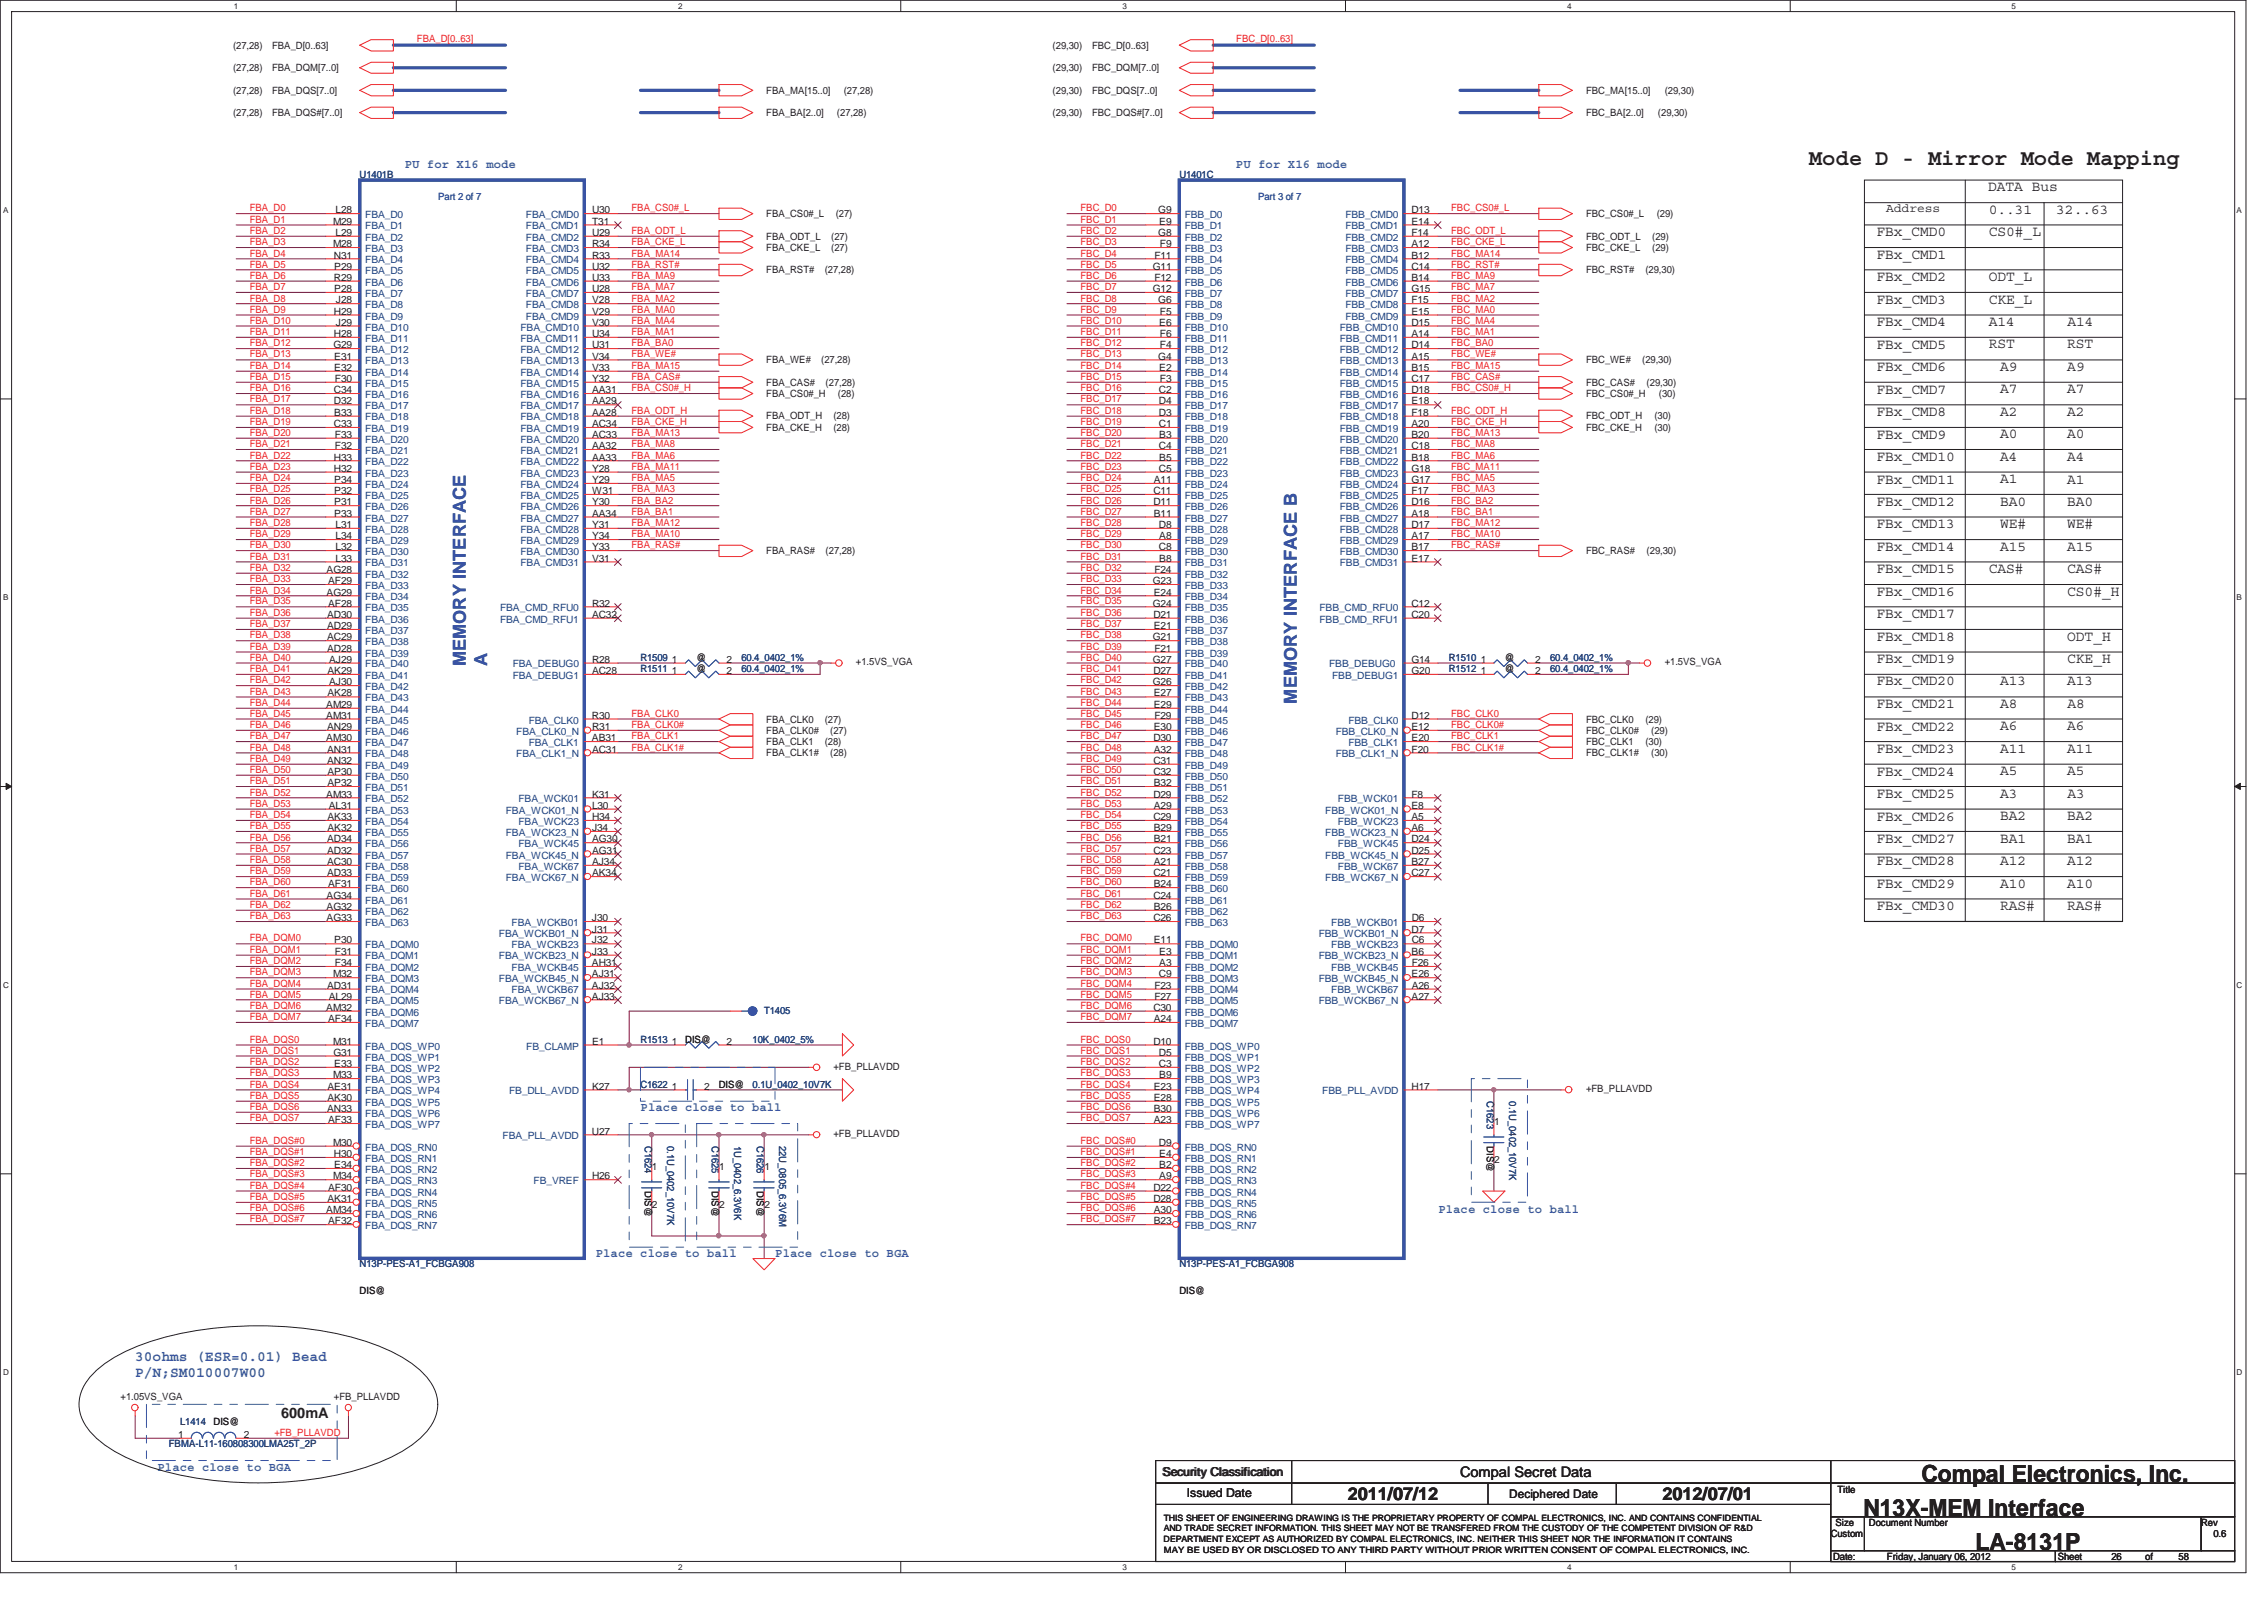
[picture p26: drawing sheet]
<svg xmlns="http://www.w3.org/2000/svg" width="297mm" height="210mm" viewBox="0 0 297 210" stroke-linecap="round" stroke-linejoin="round" font-family="sans-serif">
<defs><g id="words">
<g font-size="3.1" fill="#231f20">
<text x="252.1" y="194.4">Compal Electronics, Inc.</text>
<text x="244.5" y="198.9">N13X-MEM Interface</text>
<text x="259.2" y="203.3">LA-8131P</text>
</g>
<text font-size="2.9" fill="#231f20" x="237.3" y="21.6">Mode D - Mirror Mode Mapping</text>
<g font-size="2.3" fill="#3953a4">
<text x="61.1" y="87.4" transform="rotate(-90 61.1 87.4)">MEMORY INTERFACE</text>
<text x="63.9" y="87.4" transform="rotate(-90 63.9 87.4)">A</text>
<text x="170.1" y="92.3" transform="rotate(-90 170.1 92.3)">MEMORY INTERFACE B</text>
</g>
<g font-size="2.3" fill="#231f20">
<text x="176.8" y="196.7">2011/07/12</text>
<text x="218.1" y="196.7">2012/07/01</text>
</g>
<g font-size="1.9" fill="#231f20">
<text x="260.8" y="25.1">DATA Bus</text>
<text x="260.9" y="28.1">0..31</text>
<text x="269.8" y="28">32..63</text>
<text x="246.2" y="31">FBx_CMD0</text>
<text x="246.2" y="33.9">FBx_CMD1</text>
<text x="260.9" y="31">CS0#_L</text>
<text x="246.2" y="36.9">FBx_CMD2</text>
<text x="246.2" y="39.8">FBx_CMD3</text>
<text x="260.9" y="39.8">CKE_L</text>
<text x="260.9" y="36.9">ODT_L</text>
<text x="246.2" y="42.8">FBx_CMD4</text>
<text x="246.2" y="45.7">FBx_CMD5</text>
<text x="260.9" y="42.8">A14</text>
<text x="260.9" y="45.7">RST</text>
<text x="271.2" y="45.7">RST</text>
<text x="271.2" y="42.8">A14</text>
<text x="246.2" y="48.7">FBx_CMD6</text>
<text x="246.2" y="51.6">FBx_CMD7</text>
<text x="262.4" y="51.6">A7</text>
<text x="262.4" y="48.7">A9</text>
<text x="271.2" y="51.6">A7</text>
<text x="271.2" y="48.7">A9</text>
<text x="246.2" y="54.6">FBx_CMD8</text>
<text x="246.2" y="57.5">FBx_CMD9</text>
<text x="262.4" y="54.6">A2</text>
<text x="262.4" y="57.5">A0</text>
<text x="271.2" y="54.6">A2</text>
<text x="271.2" y="57.5">A0</text>
<text x="246.2" y="60.5">FBx_CMD10</text>
<text x="246.2" y="63.4">FBx_CMD11</text>
<text x="262.4" y="63.4">A1</text>
<text x="262.4" y="60.4">A4</text>
<text x="271.2" y="60.4">A4</text>
<text x="271.2" y="63.4">A1</text>
<text x="246.2" y="66.3">FBx_CMD12</text>
<text x="246.2" y="69.3">FBx_CMD13</text>
<text x="262.4" y="69.3">WE#</text>
<text x="262.4" y="66.3">BA0</text>
<text x="271.2" y="69.3">WE#</text>
<text x="271.2" y="66.3">BA0</text>
<text x="246.2" y="72.3">FBx_CMD14</text>
<text x="246.2" y="75.2">FBx_CMD15</text>
<text x="260.9" y="75.1">CAS#</text>
<text x="262.4" y="72.3">A15</text>
<text x="271.2" y="75.2">CAS#</text>
<text x="271.2" y="72.2">A15</text>
<text x="246.2" y="78.1">FBx_CMD16</text>
<text x="246.2" y="81.1">FBx_CMD17</text>
<text x="271.2" y="78.1">CS0#_H</text>
<text x="246.2" y="84">FBx_CMD18</text>
<text x="246.2" y="87">FBx_CMD19</text>
<text x="246.2" y="89.9">FBx_CMD20</text>
<text x="262.4" y="89.9">A13</text>
<text x="271.2" y="89.9">A13</text>
<text x="271.2" y="87">CKE_H</text>
<text x="271.2" y="84">ODT_H</text>
<text x="246.2" y="92.9">FBx_CMD21</text>
<text x="246.2" y="95.8">FBx_CMD22</text>
<text x="262.4" y="92.9">A8</text>
<text x="262.4" y="95.8">A6</text>
<text x="271.2" y="95.8">A6</text>
<text x="271.2" y="92.9">A8</text>
<text x="246.2" y="98.8">FBx_CMD23</text>
<text x="246.2" y="101.7">FBx_CMD24</text>
<text x="262.4" y="98.7">A11</text>
<text x="262.4" y="101.7">A5</text>
<text x="271.2" y="101.7">A5</text>
<text x="271.2" y="98.7">A11</text>
<text x="246.2" y="104.7">FBx_CMD25</text>
<text x="246.2" y="107.6">FBx_CMD26</text>
<text x="262.4" y="107.6">BA2</text>
<text x="262.4" y="104.6">A3</text>
<text x="271.2" y="107.6">BA2</text>
<text x="271.2" y="104.6">A3</text>
<text x="246.2" y="110.5">FBx_CMD27</text>
<text x="246.2" y="113.5">FBx_CMD28</text>
<text x="262.4" y="110.5">BA1</text>
<text x="262.4" y="113.5">A12</text>
<text x="271.2" y="110.5">BA1</text>
<text x="271.2" y="113.5">A12</text>
<text x="246.2" y="119.4">FBx_CMD30</text>
<text x="246.2" y="116.5">FBx_CMD29</text>
<text x="262.4" y="116.4">A10</text>
<text x="262.4" y="119.4">RAS#</text>
<text x="271.2" y="119.4">RAS#</text>
<text x="271.2" y="116.4">A10</text>
<text x="36.9" y="186">600mA</text>
<text x="191.6" y="193.7">Compal Secret Data</text>
</g>
<g font-size="1.9" fill="#3953a4">
<text x="17.7" y="178.4">30ohms (ESR=0.01) Bead</text>
<text x="17.7" y="180.6">P/N;SM010007W00</text>
</g>
<g font-size="1.6" fill="#3953a4">
<text x="53.1" y="22">PU for X16 mode</text>
<text x="162.2" y="22">PU for X16 mode</text>
<text x="84.1" y="145.8">Place close to ball</text>
<text x="188.7" y="159">Place close to ball</text>
<text x="78.2" y="164.9">Place close to ball</text>
<text x="101.7" y="164.9">Place close to BGA</text>
<text x="20.7" y="192.9">Place close to BGA</text>
</g>
<g font-size="1.6" fill="#231f20">
<text x="247.5" y="27.9">Address</text>
<text x="152.5" y="193.6">Security Classification</text>
<text x="155.7" y="196.4">Issued Date</text>
<text x="198" y="196.5">Deciphered Date</text>
</g>
<g font-size="1.3" fill="#ed2024">
<text x="54.7" y="5.5">FBA_D[0..63]</text>
<text x="162.2" y="5.5">FBC_D[0..63]</text>
<text x="32.8" y="29.2">FBA_D1</text>
<text x="32.8" y="27.7">FBA_D0</text>
<text x="82.8" y="27.7">FBA_CS0#_L</text>
<text x="141.8" y="29.2">FBC_D1</text>
<text x="141.8" y="27.7">FBC_D0</text>
<text x="190.4" y="27.7">FBC_CS0#_L</text>
<text x="32.8" y="35.1">FBA_D5</text>
<text x="32.8" y="32.2">FBA_D3</text>
<text x="32.8" y="30.7">FBA_D2</text>
<text x="32.8" y="33.7">FBA_D4</text>
<text x="82.8" y="30.7">FBA_ODT_L</text>
<text x="82.8" y="32.2">FBA_CKE_L</text>
<text x="82.8" y="35.1">FBA_RST#</text>
<text x="82.8" y="33.7">FBA_MA14</text>
<text x="141.8" y="32.2">FBC_D3</text>
<text x="141.8" y="35.1">FBC_D5</text>
<text x="141.8" y="33.7">FBC_D4</text>
<text x="141.8" y="30.7">FBC_D2</text>
<text x="190.4" y="32.2">FBC_CKE_L</text>
<text x="190.4" y="35.1">FBC_RST#</text>
<text x="190.4" y="30.7">FBC_ODT_L</text>
<text x="190.4" y="33.7">FBC_MA14</text>
<text x="32.8" y="38.1">FBA_D7</text>
<text x="32.8" y="36.6">FBA_D6</text>
<text x="32.8" y="41">FBA_D9</text>
<text x="32.8" y="39.5">FBA_D8</text>
<text x="82.8" y="38.1">FBA_MA7</text>
<text x="82.8" y="39.5">FBA_MA2</text>
<text x="82.8" y="41">FBA_MA0</text>
<text x="82.8" y="36.6">FBA_MA9</text>
<text x="141.8" y="38.1">FBC_D7</text>
<text x="141.8" y="36.6">FBC_D6</text>
<text x="141.8" y="41">FBC_D9</text>
<text x="141.8" y="39.5">FBC_D8</text>
<text x="190.4" y="41">FBC_MA0</text>
<text x="190.4" y="36.6">FBC_MA9</text>
<text x="190.4" y="38.1">FBC_MA7</text>
<text x="190.4" y="39.5">FBC_MA2</text>
<text x="32.8" y="43.9">FBA_D11</text>
<text x="32.8" y="46.9">FBA_D13</text>
<text x="32.8" y="42.4">FBA_D10</text>
<text x="32.8" y="45.4">FBA_D12</text>
<text x="82.8" y="43.9">FBA_MA1</text>
<text x="82.8" y="42.4">FBA_MA4</text>
<text x="82.8" y="45.4">FBA_BA0</text>
<text x="82.8" y="46.9">FBA_WE#</text>
<text x="141.8" y="43.9">FBC_D11</text>
<text x="141.8" y="46.9">FBC_D13</text>
<text x="141.8" y="42.4">FBC_D10</text>
<text x="141.8" y="45.4">FBC_D12</text>
<text x="190.4" y="43.9">FBC_MA1</text>
<text x="190.4" y="46.9">FBC_WE#</text>
<text x="190.4" y="45.4">FBC_BA0</text>
<text x="190.4" y="42.4">FBC_MA4</text>
<text x="32.8" y="51.3">FBA_D16</text>
<text x="32.8" y="52.8">FBA_D17</text>
<text x="32.8" y="48.4">FBA_D14</text>
<text x="32.8" y="49.8">FBA_D15</text>
<text x="82.8" y="51.3">FBA_CS0#_H</text>
<text x="82.8" y="49.8">FBA_CAS#</text>
<text x="82.8" y="48.4">FBA_MA15</text>
<text x="141.8" y="51.3">FBC_D16</text>
<text x="141.8" y="52.8">FBC_D17</text>
<text x="141.8" y="48.4">FBC_D14</text>
<text x="141.8" y="49.8">FBC_D15</text>
<text x="190.4" y="51.3">FBC_CS0#_H</text>
<text x="190.4" y="49.8">FBC_CAS#</text>
<text x="190.4" y="48.4">FBC_MA15</text>
<text x="32.8" y="54.3">FBA_D18</text>
<text x="32.8" y="58.7">FBA_D21</text>
<text x="32.8" y="57.2">FBA_D20</text>
<text x="32.8" y="55.7">FBA_D19</text>
<text x="82.8" y="54.3">FBA_ODT_H</text>
<text x="82.8" y="55.7">FBA_CKE_H</text>
<text x="82.8" y="58.7">FBA_MA8</text>
<text x="82.8" y="57.2">FBA_MA13</text>
<text x="141.8" y="54.3">FBC_D18</text>
<text x="141.8" y="55.7">FBC_D19</text>
<text x="141.8" y="57.2">FBC_D20</text>
<text x="141.8" y="58.7">FBC_D21</text>
<text x="190.4" y="54.3">FBC_ODT_H</text>
<text x="190.4" y="55.7">FBC_CKE_H</text>
<text x="190.4" y="57.2">FBC_MA13</text>
<text x="190.4" y="58.7">FBC_MA8</text>
<text x="32.8" y="63.1">FBA_D24</text>
<text x="32.8" y="60.2">FBA_D22</text>
<text x="32.8" y="64.6">FBA_D25</text>
<text x="32.8" y="61.6">FBA_D23</text>
<text x="82.8" y="61.6">FBA_MA11</text>
<text x="82.8" y="63.1">FBA_MA5</text>
<text x="82.8" y="64.6">FBA_MA3</text>
<text x="82.8" y="60.2">FBA_MA6</text>
<text x="141.8" y="63.1">FBC_D24</text>
<text x="141.8" y="64.6">FBC_D25</text>
<text x="141.8" y="60.2">FBC_D22</text>
<text x="141.8" y="61.6">FBC_D23</text>
<text x="190.4" y="63.1">FBC_MA5</text>
<text x="190.4" y="64.6">FBC_MA3</text>
<text x="190.4" y="61.6">FBC_MA11</text>
<text x="190.4" y="60.2">FBC_MA6</text>
<text x="32.8" y="71.9">FBA_D30</text>
<text x="32.8" y="66">FBA_D26</text>
<text x="32.8" y="67.5">FBA_D27</text>
<text x="32.8" y="69">FBA_D28</text>
<text x="32.8" y="70.5">FBA_D29</text>
<text x="82.8" y="66">FBA_BA2</text>
<text x="82.8" y="69">FBA_MA12</text>
<text x="82.8" y="67.5">FBA_BA1</text>
<text x="82.8" y="70.5">FBA_MA10</text>
<text x="82.8" y="71.9">FBA_RAS#</text>
<text x="141.8" y="66">FBC_D26</text>
<text x="141.8" y="67.5">FBC_D27</text>
<text x="141.8" y="69">FBC_D28</text>
<text x="141.8" y="70.5">FBC_D29</text>
<text x="141.8" y="71.9">FBC_D30</text>
<text x="190.4" y="70.5">FBC_MA10</text>
<text x="190.4" y="71.9">FBC_RAS#</text>
<text x="190.4" y="67.5">FBC_BA1</text>
<text x="190.4" y="66">FBC_BA2</text>
<text x="190.4" y="69">FBC_MA12</text>
<text x="32.8" y="76.4">FBA_D33</text>
<text x="32.8" y="74.9">FBA_D32</text>
<text x="32.8" y="77.9">FBA_D34</text>
<text x="32.8" y="73.4">FBA_D31</text>
<text x="141.8" y="73.4">FBC_D31</text>
<text x="141.8" y="74.9">FBC_D32</text>
<text x="141.8" y="76.4">FBC_D33</text>
<text x="141.8" y="77.9">FBC_D34</text>
<text x="32.8" y="80.8">FBA_D36</text>
<text x="32.8" y="83.7">FBA_D38</text>
<text x="32.8" y="79.3">FBA_D35</text>
<text x="32.8" y="82.2">FBA_D37</text>
<text x="141.8" y="79.3">FBC_D35</text>
<text x="141.8" y="80.8">FBC_D36</text>
<text x="141.8" y="82.2">FBC_D37</text>
<text x="141.8" y="83.7">FBC_D38</text>
<text x="32.8" y="86.6">FBA_D40</text>
<text x="32.8" y="88.1">FBA_D41</text>
<text x="32.8" y="85.2">FBA_D39</text>
<text x="32.8" y="89.6">FBA_D42</text>
<text x="141.8" y="85.2">FBC_D39</text>
<text x="141.8" y="86.6">FBC_D40</text>
<text x="141.8" y="88.1">FBC_D41</text>
<text x="141.8" y="89.6">FBC_D42</text>
<text x="32.8" y="95.5">FBA_D46</text>
<text x="32.8" y="91.1">FBA_D43</text>
<text x="32.8" y="94">FBA_D45</text>
<text x="32.8" y="92.6">FBA_D44</text>
<text x="82.8" y="94">FBA_CLK0</text>
<text x="82.8" y="95.5">FBA_CLK0#</text>
<text x="141.8" y="91.1">FBC_D43</text>
<text x="141.8" y="92.6">FBC_D44</text>
<text x="141.8" y="94">FBC_D45</text>
<text x="141.8" y="95.5">FBC_D46</text>
<text x="190.4" y="94">FBC_CLK0</text>
<text x="190.4" y="95.5">FBC_CLK0#</text>
<text x="32.8" y="101.4">FBA_D50</text>
<text x="32.8" y="97">FBA_D47</text>
<text x="32.8" y="99.9">FBA_D49</text>
<text x="32.8" y="98.5">FBA_D48</text>
<text x="82.8" y="97">FBA_CLK1</text>
<text x="82.8" y="98.5">FBA_CLK1#</text>
<text x="141.8" y="97">FBC_D47</text>
<text x="141.8" y="98.5">FBC_D48</text>
<text x="141.8" y="99.9">FBC_D49</text>
<text x="141.8" y="101.4">FBC_D50</text>
<text x="190.4" y="97">FBC_CLK1</text>
<text x="190.4" y="98.5">FBC_CLK1#</text>
<text x="32.8" y="105.8">FBA_D53</text>
<text x="32.8" y="104.4">FBA_D52</text>
<text x="32.8" y="107.3">FBA_D54</text>
<text x="32.8" y="102.9">FBA_D51</text>
<text x="141.8" y="102.9">FBC_D51</text>
<text x="141.8" y="104.4">FBC_D52</text>
<text x="141.8" y="105.8">FBC_D53</text>
<text x="141.8" y="107.3">FBC_D54</text>
<text x="32.8" y="108.8">FBA_D55</text>
<text x="32.8" y="113.2">FBA_D58</text>
<text x="32.8" y="110.2">FBA_D56</text>
<text x="32.8" y="111.7">FBA_D57</text>
<text x="141.8" y="108.8">FBC_D55</text>
<text x="141.8" y="110.2">FBC_D56</text>
<text x="141.8" y="111.7">FBC_D57</text>
<text x="141.8" y="113.2">FBC_D58</text>
<text x="32.8" y="114.7">FBA_D59</text>
<text x="32.8" y="116.1">FBA_D60</text>
<text x="32.8" y="117.6">FBA_D61</text>
<text x="32.8" y="119.1">FBA_D62</text>
<text x="141.8" y="114.7">FBC_D59</text>
<text x="141.8" y="116.1">FBC_D60</text>
<text x="141.8" y="117.6">FBC_D61</text>
<text x="141.8" y="119.1">FBC_D62</text>
<text x="32.8" y="120.5">FBA_D63</text>
<text x="32.8" y="125">FBA_DQM1</text>
<text x="32.8" y="123.5">FBA_DQM0</text>
<text x="141.8" y="123.5">FBC_DQM0</text>
<text x="141.8" y="125">FBC_DQM1</text>
<text x="141.8" y="120.5">FBC_D63</text>
<text x="32.8" y="130.8">FBA_DQM5</text>
<text x="32.8" y="127.9">FBA_DQM3</text>
<text x="32.8" y="126.4">FBA_DQM2</text>
<text x="32.8" y="129.4">FBA_DQM4</text>
<text x="141.8" y="129.4">FBC_DQM4</text>
<text x="141.8" y="126.4">FBC_DQM2</text>
<text x="141.8" y="127.9">FBC_DQM3</text>
<text x="141.8" y="130.8">FBC_DQM5</text>
<text x="32.8" y="136.8">FBA_DQS0</text>
<text x="32.8" y="133.8">FBA_DQM7</text>
<text x="32.8" y="132.3">FBA_DQM6</text>
<text x="141.8" y="132.3">FBC_DQM6</text>
<text x="141.8" y="133.8">FBC_DQM7</text>
<text x="141.8" y="136.8">FBC_DQS0</text>
<text x="32.8" y="142.7">FBA_DQS4</text>
<text x="32.8" y="139.7">FBA_DQS2</text>
<text x="32.8" y="141.2">FBA_DQS3</text>
<text x="32.8" y="138.2">FBA_DQS1</text>
<text x="141.8" y="138.2">FBC_DQS1</text>
<text x="141.8" y="139.7">FBC_DQS2</text>
<text x="141.8" y="141.2">FBC_DQS3</text>
<text x="141.8" y="142.7">FBC_DQS4</text>
<text x="32.8" y="147.1">FBA_DQS7</text>
<text x="32.8" y="145.6">FBA_DQS6</text>
<text x="32.8" y="144.1">FBA_DQS5</text>
<text x="141.8" y="145.6">FBC_DQS6</text>
<text x="141.8" y="147.1">FBC_DQS7</text>
<text x="141.8" y="144.1">FBC_DQS5</text>
<text x="32.8" y="155.9">FBA_DQS#4</text>
<text x="32.8" y="152.9">FBA_DQS#2</text>
<text x="32.8" y="154.4">FBA_DQS#3</text>
<text x="32.8" y="151.5">FBA_DQS#1</text>
<text x="32.8" y="150">FBA_DQS#0</text>
<text x="141.8" y="150">FBC_DQS#0</text>
<text x="141.8" y="151.5">FBC_DQS#1</text>
<text x="141.8" y="152.9">FBC_DQS#2</text>
<text x="141.8" y="154.4">FBC_DQS#3</text>
<text x="141.8" y="155.9">FBC_DQS#4</text>
<text x="32.8" y="160.3">FBA_DQS#7</text>
<text x="32.8" y="158.9">FBA_DQS#6</text>
<text x="32.8" y="157.4">FBA_DQS#5</text>
<text x="141.8" y="157.4">FBC_DQS#5</text>
<text x="141.8" y="158.9">FBC_DQS#6</text>
<text x="141.8" y="160.3">FBC_DQS#7</text>
<text x="36" y="188.4">+FB_PLLAVDD</text>
</g>
<g font-size="1.3" fill="#231f20">
<text x="30.6" y="6.4">(27,28)</text>
<text x="30.6" y="9.4">(27,28)</text>
<text x="35.7" y="6.4">FBA_D[0..63]</text>
<text x="35.7" y="9.4">FBA_DQM[7..0]</text>
<text x="138.1" y="6.4">(29,30)</text>
<text x="138.1" y="9.4">(29,30)</text>
<text x="143.3" y="6.4">FBC_D[0..63]</text>
<text x="143.3" y="9.4">FBC_DQM[7..0]</text>
<text x="30.6" y="12.3">(27,28)</text>
<text x="30.6" y="15.2">(27,28)</text>
<text x="35.7" y="12.3">FBA_DQS[7..0]</text>
<text x="35.7" y="15.2">FBA_DQS#[7..0]</text>
<text x="100.5" y="12.3">FBA_MA[15..0]</text>
<text x="100.5" y="15.2">FBA_BA[2..0]</text>
<text x="109.8" y="15.2">(27,28)</text>
<text x="110.7" y="12.3">(27,28)</text>
<text x="138.1" y="12.3">(29,30)</text>
<text x="138.1" y="15.2">(29,30)</text>
<text x="143.3" y="12.3">FBC_DQS[7..0]</text>
<text x="143.3" y="15.2">FBC_DQS#[7..0]</text>
<text x="208.1" y="12.3">FBC_MA[15..0]</text>
<text x="208.1" y="15.2">FBC_BA[2..0]</text>
<text x="217.5" y="15.2">(29,30)</text>
<text x="218.4" y="12.3">(29,30)</text>
<text x="43.7" y="29.5">M29</text>
<text x="44" y="28">L28</text>
<text x="77.7" y="29.5">T31</text>
<text x="77.7" y="28">U30</text>
<text x="100.5" y="28.5">FBA_CS0#_L</text>
<text x="109.6" y="28.5">(27)</text>
<text x="152" y="28">G9</text>
<text x="152.1" y="29.5">E9</text>
<text x="185.2" y="28">D13</text>
<text x="185.2" y="29.5">E14</text>
<text x="208.1" y="28.5">FBC_CS0#_L</text>
<text x="217.4" y="28.5">(29)</text>
<text x="43.7" y="32.4">M28</text>
<text x="43.8" y="33.9">N31</text>
<text x="43.9" y="35.4">P29</text>
<text x="44" y="30.9">L29</text>
<text x="77.7" y="32.4">R34</text>
<text x="77.7" y="30.9">U29</text>
<text x="77.7" y="33.9">R33</text>
<text x="77.7" y="35.4">U32</text>
<text x="100.5" y="31.5">FBA_ODT_L</text>
<text x="100.5" y="32.9">FBA_CKE_L</text>
<text x="100.5" y="35.8">FBA_RST#</text>
<text x="108.2" y="35.8">(27,28)</text>
<text x="109.1" y="32.9">(27)</text>
<text x="109.1" y="31.5">(27)</text>
<text x="151.2" y="35.4">G11</text>
<text x="151.5" y="33.9">F11</text>
<text x="152" y="30.9">G8</text>
<text x="152.2" y="32.4">F9</text>
<text x="185.2" y="30.9">F14</text>
<text x="185.2" y="32.4">A12</text>
<text x="185.2" y="33.9">B12</text>
<text x="185.2" y="35.4">C14</text>
<text x="208.1" y="31.5">FBC_ODT_L</text>
<text x="208.1" y="32.9">FBC_CKE_L</text>
<text x="208.1" y="35.8">FBC_RST#</text>
<text x="215.9" y="35.8">(29,30)</text>
<text x="216.8" y="32.9">(29)</text>
<text x="216.8" y="31.5">(29)</text>
<text x="43.8" y="36.8">R29</text>
<text x="43.8" y="41.3">H29</text>
<text x="43.9" y="38.3">P28</text>
<text x="44.1" y="39.8">J28</text>
<text x="77.7" y="39.8">V28</text>
<text x="77.7" y="38.3">U28</text>
<text x="77.7" y="36.8">U33</text>
<text x="77.7" y="41.3">V29</text>
<text x="151.2" y="38.3">G12</text>
<text x="151.5" y="36.8">F12</text>
<text x="152" y="39.8">G6</text>
<text x="152.2" y="41.3">F5</text>
<text x="185.2" y="36.8">B14</text>
<text x="185.2" y="38.3">G15</text>
<text x="185.2" y="39.8">F15</text>
<text x="185.2" y="41.3">E15</text>
<text x="43.7" y="45.7">G29</text>
<text x="43.8" y="44.2">H28</text>
<text x="43.9" y="47.2">E31</text>
<text x="44.1" y="42.7">J29</text>
<text x="77.7" y="47.2">V34</text>
<text x="77.7" y="45.7">U31</text>
<text x="77.7" y="42.7">V30</text>
<text x="77.7" y="44.2">U34</text>
<text x="100.5" y="47.6">FBA_WE#</text>
<text x="107.7" y="47.6">(27,28)</text>
<text x="152" y="47.2">G4</text>
<text x="152.1" y="42.7">E6</text>
<text x="152.2" y="44.2">F6</text>
<text x="152.2" y="45.7">F4</text>
<text x="185.2" y="42.7">D15</text>
<text x="185.2" y="44.2">A14</text>
<text x="185.2" y="45.7">D14</text>
<text x="185.2" y="47.2">A15</text>
<text x="208.1" y="47.6">FBC_WE#</text>
<text x="215.5" y="47.6">(29,30)</text>
<text x="43.8" y="51.5">C34</text>
<text x="43.8" y="53">D32</text>
<text x="43.9" y="48.7">E32</text>
<text x="43.9" y="50.1">F30</text>
<text x="77.7" y="50.1">Y32</text>
<text x="77.7" y="53">AA29</text>
<text x="77.7" y="51.5">AA31</text>
<text x="77.7" y="48.7">V33</text>
<text x="100.5" y="52.1">FBA_CS0#_H</text>
<text x="100.5" y="50.6">FBA_CAS#</text>
<text x="108.3" y="50.6">(27,28)</text>
<text x="109.9" y="52.1">(28)</text>
<text x="152" y="51.5">C2</text>
<text x="152" y="53">D4</text>
<text x="152.1" y="48.7">E2</text>
<text x="152.2" y="50.1">F3</text>
<text x="185.2" y="48.7">B15</text>
<text x="185.2" y="50.1">C17</text>
<text x="185.2" y="51.5">D18</text>
<text x="185.2" y="53">E18</text>
<text x="208.1" y="50.6">FBC_CAS#</text>
<text x="208.1" y="52.1">FBC_CS0#_H</text>
<text x="216" y="50.6">(29,30)</text>
<text x="217.7" y="52.1">(30)</text>
<text x="43.8" y="56">C33</text>
<text x="43.9" y="54.5">B33</text>
<text x="43.9" y="57.4">F33</text>
<text x="43.9" y="58.9">F32</text>
<text x="77.7" y="58.9">AA32</text>
<text x="77.7" y="54.5">AA28</text>
<text x="77.7" y="56">AC34</text>
<text x="77.7" y="57.4">AC33</text>
<text x="100.5" y="55">FBA_ODT_H</text>
<text x="100.5" y="56.5">FBA_CKE_H</text>
<text x="109.3" y="56.5">(28)</text>
<text x="109.3" y="55">(28)</text>
<text x="152" y="54.5">D3</text>
<text x="152" y="56">C1</text>
<text x="152" y="58.9">C4</text>
<text x="152.1" y="57.4">B3</text>
<text x="185.2" y="54.5">F18</text>
<text x="185.2" y="56">A20</text>
<text x="185.2" y="57.4">B20</text>
<text x="185.2" y="58.9">C18</text>
<text x="208.1" y="55">FBC_ODT_H</text>
<text x="208.1" y="56.5">FBC_CKE_H</text>
<text x="217.1" y="56.5">(30)</text>
<text x="217.1" y="55">(30)</text>
<text x="43.8" y="60.4">H33</text>
<text x="43.8" y="61.9">H32</text>
<text x="43.9" y="63.4">P34</text>
<text x="43.9" y="64.8">P32</text>
<text x="77.7" y="63.4">Y29</text>
<text x="77.7" y="61.9">Y28</text>
<text x="77.7" y="60.4">AA33</text>
<text x="77.7" y="64.8">W31</text>
<text x="151.3" y="64.8">C11</text>
<text x="151.4" y="63.4">A11</text>
<text x="152" y="61.9">C5</text>
<text x="152.1" y="60.4">B5</text>
<text x="185.2" y="60.4">B18</text>
<text x="185.2" y="61.9">G18</text>
<text x="185.2" y="63.4">G17</text>
<text x="185.2" y="64.8">F17</text>
<text x="43.9" y="66.3">P31</text>
<text x="43.9" y="67.8">P33</text>
<text x="44" y="69.3">L31</text>
<text x="44" y="70.7">L34</text>
<text x="77.7" y="66.3">Y30</text>
<text x="77.7" y="70.7">Y34</text>
<text x="77.7" y="67.8">AA34</text>
<text x="77.7" y="69.3">Y31</text>
<text x="151.3" y="66.3">D11</text>
<text x="151.4" y="67.8">B11</text>
<text x="152" y="69.3">D8</text>
<text x="152.1" y="70.7">A8</text>
<text x="185.2" y="66.3">D16</text>
<text x="185.2" y="67.8">A18</text>
<text x="185.2" y="69.3">D17</text>
<text x="185.2" y="70.7">A17</text>
<text x="42.8" y="75.1">AG28</text>
<text x="43.1" y="76.6">AF29</text>
<text x="44" y="72.2">L32</text>
<text x="44" y="73.7">L33</text>
<text x="77.7" y="72.2">Y33</text>
<text x="77.7" y="73.7">V31</text>
<text x="100.5" y="72.7">FBA_RAS#</text>
<text x="108.3" y="72.7">(27,28)</text>
<text x="151.2" y="76.6">G23</text>
<text x="151.5" y="75.1">F24</text>
<text x="152" y="72.2">C8</text>
<text x="152.1" y="73.7">B8</text>
<text x="185.2" y="72.2">B17</text>
<text x="185.2" y="73.7">E17</text>
<text x="208.1" y="72.7">FBC_RAS#</text>
<text x="216" y="72.7">(29,30)</text>
<text x="42.8" y="78.1">AG29</text>
<text x="42.9" y="81">AD30</text>
<text x="42.9" y="82.5">AD29</text>
<text x="42.9" y="84">AC29</text>
<text x="43.1" y="79.6">AF28</text>
<text x="77.7" y="79.6">R32</text>
<text x="77.7" y="81">AC32</text>
<text x="151.2" y="79.6">G24</text>
<text x="151.2" y="84">G21</text>
<text x="151.3" y="81">D21</text>
<text x="151.4" y="78.1">E24</text>
<text x="151.4" y="82.5">E21</text>
<text x="185.2" y="79.6">C12</text>
<text x="185.2" y="81">C20</text>
<text x="42.9" y="85.5">AD28</text>
<text x="43" y="88.4">AK29</text>
<text x="43.2" y="86.9">AJ29</text>
<text x="43.2" y="89.9">AJ30</text>
<text x="77.7" y="86.9">R28</text>
<text x="77.7" y="88.4">AC28</text>
<text x="88.2" y="86.9">1</text>
<text x="88.2" y="88.4">1</text>
<text x="91.4" y="86.7">@</text>
<text x="91.4" y="88.1">@</text>
<text x="95.3" y="86.9">2</text>
<text x="95.3" y="88.4">2</text>
<text x="112.3" y="87.3">+1.5VS_VGA</text>
<text x="151.2" y="86.9">G27</text>
<text x="151.2" y="89.9">G26</text>
<text x="151.3" y="88.4">D27</text>
<text x="151.5" y="85.5">F21</text>
<text x="185.2" y="86.9">G14</text>
<text x="185.2" y="88.4">G20</text>
<text x="194.3" y="88.4">1</text>
<text x="194.3" y="86.9">1</text>
<text x="197.5" y="88.1">@</text>
<text x="197.5" y="86.7">@</text>
<text x="201.4" y="88.4">2</text>
<text x="201.4" y="86.9">2</text>
<text x="218.4" y="87.3">+1.5VS_VGA</text>
<text x="42.8" y="92.8">AM29</text>
<text x="42.8" y="94.3">AM31</text>
<text x="42.9" y="95.7">AN29</text>
<text x="43" y="91.3">AK28</text>
<text x="77.7" y="94.3">R30</text>
<text x="77.7" y="95.7">R31</text>
<text x="100.5" y="94.8">FBA_CLK0</text>
<text x="108.2" y="94.8">(27)</text>
<text x="151.4" y="91.3">E27</text>
<text x="151.4" y="92.8">E29</text>
<text x="151.4" y="95.7">E30</text>
<text x="151.5" y="94.3">F29</text>
<text x="185.2" y="95.7">E12</text>
<text x="185.2" y="94.3">D12</text>
<text x="208.1" y="94.8">FBC_CLK0</text>
<text x="215.9" y="94.8">(29)</text>
<text x="42.8" y="97.2">AM30</text>
<text x="42.9" y="98.7">AN31</text>
<text x="42.9" y="100.2">AN32</text>
<text x="43" y="101.6">AP30</text>
<text x="77.7" y="97.2">AB31</text>
<text x="77.7" y="98.7">AC31</text>
<text x="100.5" y="96.3">FBA_CLK0#</text>
<text x="100.5" y="97.8">FBA_CLK1</text>
<text x="100.5" y="99.2">FBA_CLK1#</text>
<text x="108.2" y="97.8">(28)</text>
<text x="108.9" y="96.3">(27)</text>
<text x="108.9" y="99.2">(28)</text>
<text x="151.3" y="97.2">D30</text>
<text x="151.3" y="100.2">C31</text>
<text x="151.3" y="101.6">C32</text>
<text x="151.4" y="98.7">A32</text>
<text x="185.2" y="98.7">F20</text>
<text x="185.2" y="97.2">E20</text>
<text x="208.1" y="96.3">FBC_CLK0#</text>
<text x="208.1" y="97.8">FBC_CLK1</text>
<text x="208.1" y="99.2">FBC_CLK1#</text>
<text x="215.9" y="97.8">(30)</text>
<text x="216.6" y="96.3">(29)</text>
<text x="216.6" y="99.2">(30)</text>
<text x="42.8" y="104.6">AM33</text>
<text x="43" y="103.1">AP32</text>
<text x="43" y="107.6">AK33</text>
<text x="43.1" y="106.1">AL31</text>
<text x="77.7" y="106.1">L30</text>
<text x="77.7" y="107.6">H34</text>
<text x="77.7" y="104.6">K31</text>
<text x="151.3" y="104.6">D29</text>
<text x="151.3" y="107.6">C29</text>
<text x="151.4" y="103.1">B32</text>
<text x="151.4" y="106.1">A29</text>
<text x="185.2" y="106.1">E8</text>
<text x="185.2" y="104.6">F8</text>
<text x="185.2" y="107.6">A5</text>
<text x="42.9" y="110.5">AD34</text>
<text x="42.9" y="112">AD32</text>
<text x="42.9" y="113.5">AC30</text>
<text x="43" y="109">AK32</text>
<text x="77.7" y="112">AG31</text>
<text x="77.7" y="109">J34</text>
<text x="77.7" y="113.5">AJ34</text>
<text x="77.7" y="110.5">AG30</text>
<text x="151.3" y="112">C23</text>
<text x="151.4" y="109">B29</text>
<text x="151.4" y="110.5">B21</text>
<text x="151.4" y="113.5">A21</text>
<text x="185.2" y="109">A6</text>
<text x="185.2" y="112">D25</text>
<text x="185.2" y="110.5">D24</text>
<text x="185.2" y="113.5">B27</text>
<text x="42.8" y="117.9">AG34</text>
<text x="42.8" y="119.3">AG32</text>
<text x="42.9" y="114.9">AD33</text>
<text x="43.1" y="116.4">AF31</text>
<text x="77.7" y="114.9">AK34</text>
<text x="151.3" y="114.9">C21</text>
<text x="151.3" y="117.9">C24</text>
<text x="151.4" y="116.4">B24</text>
<text x="151.4" y="119.3">B26</text>
<text x="185.2" y="114.9">C27</text>
<text x="42.8" y="120.8">AG33</text>
<text x="43.9" y="123.7">P30</text>
<text x="43.9" y="125.2">F31</text>
<text x="77.7" y="122.3">J31</text>
<text x="77.7" y="125.2">J33</text>
<text x="77.7" y="120.8">J30</text>
<text x="77.7" y="123.7">J32</text>
<text x="151.3" y="120.8">C26</text>
<text x="151.4" y="123.7">E11</text>
<text x="152.1" y="125.2">E3</text>
<text x="185.2" y="122.3">D7</text>
<text x="185.2" y="125.2">B6</text>
<text x="185.2" y="120.8">D6</text>
<text x="185.2" y="123.7">C6</text>
<text x="42.9" y="129.6">AD31</text>
<text x="43.1" y="131.1">AL29</text>
<text x="43.7" y="128.2">M32</text>
<text x="43.9" y="126.7">F34</text>
<text x="77.7" y="128.2">AJ31</text>
<text x="77.7" y="131.1">AJ33</text>
<text x="77.7" y="126.7">AH31</text>
<text x="77.7" y="129.6">AJ32</text>
<text x="151.5" y="129.6">F23</text>
<text x="151.5" y="131.1">F27</text>
<text x="152" y="128.2">C9</text>
<text x="152.1" y="126.7">A3</text>
<text x="185.2" y="128.2">E26</text>
<text x="185.2" y="131.1">A27</text>
<text x="185.2" y="126.7">F26</text>
<text x="185.2" y="129.6">A26</text>
<text x="42.8" y="132.6">AM32</text>
<text x="43.1" y="134.1">AF34</text>
<text x="43.7" y="137">M31</text>
<text x="77.7" y="137">E1</text>
<text x="88.2" y="137">1</text>
<text x="89.9" y="136.8">DIS@</text>
<text x="95.3" y="137">2</text>
<text x="151.3" y="132.6">C30</text>
<text x="151.3" y="137">D10</text>
<text x="151.4" y="134.1">A24</text>
<text x="43" y="142.9">AE31</text>
<text x="43.7" y="141.4">M33</text>
<text x="43.7" y="138.5">G31</text>
<text x="43.9" y="140">E33</text>
<text x="77.7" y="142.9">K27</text>
<text x="88.2" y="142.9">1</text>
<text x="92.4" y="142.9">2</text>
<text x="94.3" y="142.7">DIS@</text>
<text x="109.4" y="140.3">+FB_PLLAVDD</text>
<text x="151.4" y="142.9">E23</text>
<text x="152" y="138.5">D5</text>
<text x="152" y="140">C3</text>
<text x="152.1" y="141.4">B9</text>
<text x="185.2" y="142.9">H17</text>
<text x="208.1" y="143.3">+FB_PLLAVDD</text>
<text x="42.9" y="145.8">AN33</text>
<text x="43" y="144.4">AK30</text>
<text x="43.1" y="147.3">AF33</text>
<text x="77.7" y="148.8">U27</text>
<text x="109.4" y="149.1">+FB_PLLAVDD</text>
<text x="151.4" y="144.4">E28</text>
<text x="151.4" y="145.8">B30</text>
<text x="151.4" y="147.3">A23</text>
<text x="196" y="147.5">1</text>
<text x="43.7" y="150.3">M30</text>
<text x="43.7" y="154.7">M34</text>
<text x="43.8" y="151.8">H30</text>
<text x="43.9" y="153.2">E34</text>
<text x="77.7" y="154.7">H26</text>
<text x="85.5" y="153.4">1</text>
<text x="94.3" y="153.4">1</text>
<text x="100.3" y="153.4">1</text>
<text x="152" y="150.3">D9</text>
<text x="152.1" y="151.8">E4</text>
<text x="152.1" y="153.2">B2</text>
<text x="152.1" y="154.7">A9</text>
<text x="195.1" y="150.3" transform="rotate(90 195.1 150.3)">DIS@</text>
<text x="196" y="152.5">2</text>
<text x="42.8" y="159.1">AM34</text>
<text x="43" y="157.7">AK31</text>
<text x="43.1" y="156.2">AF30</text>
<text x="43.1" y="160.6">AF32</text>
<text x="84.6" y="156.2" transform="rotate(90 84.6 156.2)">DIS@</text>
<text x="85.5" y="158.4">2</text>
<text x="93.4" y="156.2" transform="rotate(90 93.4 156.2)">DIS@</text>
<text x="94.3" y="158.4">2</text>
<text x="99.3" y="156.2" transform="rotate(90 99.3 156.2)">DIS@</text>
<text x="100.3" y="158.4">2</text>
<text x="151.3" y="156.2">D22</text>
<text x="151.3" y="157.7">D28</text>
<text x="151.4" y="159.1">A30</text>
<text x="151.4" y="160.6">B23</text>
<text x="47.2" y="169.7">DIS@</text>
<text x="154.7" y="169.7">DIS@</text>
<text x="15.8" y="183.6">+1.05VS_VGA</text>
<text x="43.8" y="183.6">+FB_PLLAVDD</text>
<text x="23.4" y="188.6">1</text>
<text x="28" y="186.9">DIS@</text>
<text x="32" y="188.6">2</text>
<text x="241.1" y="195.8">Title</text>
<text x="240.2" y="201.6">Custom</text>
<text x="240.8" y="200.1">Size</text>
<text x="245.2" y="200.1">Document Number</text>
<text x="288.8" y="200.1">Rev</text>
<text x="290.4" y="201.6">0.6</text>
<text x="240.5" y="204.6">Date:</text>
<text x="247.6" y="204.5">Friday, January 06, 2012</text>
<text x="270" y="204.6">Sheet</text>
<text x="277" y="204.5">26</text>
<text x="281.4" y="204.5">of</text>
<text x="285.8" y="204.5">58</text>
</g>
<g font-size="1.3" fill="#282973">
<text x="47.2" y="23.3">U1401B</text>
<text x="154.7" y="23.3">U1401C</text>
<text x="84" y="86.7">R1509</text>
<text x="84" y="88.1">R1511</text>
<text x="97.3" y="86.7">60.4_0402_1%</text>
<text x="97.3" y="88.1">60.4_0402_1%</text>
<text x="190.1" y="88.1">R1512</text>
<text x="190.1" y="86.7">R1510</text>
<text x="203.4" y="88.1">60.4_0402_1%</text>
<text x="203.4" y="86.7">60.4_0402_1%</text>
<text x="84" y="136.8">R1513</text>
<text x="98.7" y="136.8">10K_0402_5%</text>
<text x="100.2" y="132.9">T1405</text>
<text x="84" y="142.7">C1622</text>
<text x="98.7" y="142.7">0.1U_0402_10V7K</text>
<text x="195.1" y="144.5" transform="rotate(90 195.1 144.5)">C1623</text>
<text x="198" y="144.5" transform="rotate(90 198 144.5)">0.1U_0402_10V7K</text>
<text x="84.6" y="150.3" transform="rotate(90 84.6 150.3)">C1624</text>
<text x="87.5" y="150.3" transform="rotate(90 87.5 150.3)">0.1U_0402_10V7K</text>
<text x="93.4" y="150.3" transform="rotate(90 93.4 150.3)">C1625</text>
<text x="96.3" y="150.3" transform="rotate(90 96.3 150.3)">1U_0402_6.3V6K</text>
<text x="99.3" y="150.3" transform="rotate(90 99.3 150.3)">C1626</text>
<text x="102.2" y="150.3" transform="rotate(90 102.2 150.3)">22U_0805_6.3V6M</text>
<text x="47.2" y="166.2">N13P-PES-A1_FCBGA908</text>
<text x="154.7" y="166.2">N13P-PES-A1_FCBGA908</text>
<text x="22.1" y="189.8">FBMA-L11-160808300LMA25T_2P</text>
<text x="23.6" y="186.9">L1414</text>
</g>
<g font-size="1.3" fill="#1d437e">
<text x="47.9" y="28.6">FBA_D0</text>
<text x="69" y="28.6">FBA_CMD0</text>
<text x="155.4" y="28.6">FBB_D0</text>
<text x="176.5" y="28.6">FBB_CMD0</text>
<text x="47.9" y="30.1">FBA_D1</text>
<text x="47.9" y="31.6">FBA_D2</text>
<text x="47.9" y="33.1">FBA_D3</text>
<text x="47.9" y="34.5">FBA_D4</text>
<text x="47.9" y="36">FBA_D5</text>
<text x="69" y="33.1">FBA_CMD3</text>
<text x="69" y="31.6">FBA_CMD2</text>
<text x="69" y="34.5">FBA_CMD4</text>
<text x="69" y="30.1">FBA_CMD1</text>
<text x="69" y="36">FBA_CMD5</text>
<text x="155.4" y="30.1">FBB_D1</text>
<text x="155.4" y="31.6">FBB_D2</text>
<text x="155.4" y="33.1">FBB_D3</text>
<text x="155.4" y="34.5">FBB_D4</text>
<text x="155.4" y="36">FBB_D5</text>
<text x="176.5" y="30.1">FBB_CMD1</text>
<text x="176.5" y="31.6">FBB_CMD2</text>
<text x="176.5" y="33.1">FBB_CMD3</text>
<text x="176.5" y="34.5">FBB_CMD4</text>
<text x="176.5" y="36">FBB_CMD5</text>
<text x="47.9" y="37.5">FBA_D6</text>
<text x="47.9" y="39">FBA_D7</text>
<text x="47.9" y="40.4">FBA_D8</text>
<text x="47.9" y="41.9">FBA_D9</text>
<text x="69" y="40.4">FBA_CMD8</text>
<text x="69" y="39">FBA_CMD7</text>
<text x="69" y="37.5">FBA_CMD6</text>
<text x="69" y="41.9">FBA_CMD9</text>
<text x="155.4" y="37.5">FBB_D6</text>
<text x="155.4" y="39">FBB_D7</text>
<text x="155.4" y="40.4">FBB_D8</text>
<text x="155.4" y="41.9">FBB_D9</text>
<text x="176.5" y="37.5">FBB_CMD6</text>
<text x="176.5" y="39">FBB_CMD7</text>
<text x="176.5" y="40.4">FBB_CMD8</text>
<text x="176.5" y="41.9">FBB_CMD9</text>
<text x="47.9" y="43.4">FBA_D10</text>
<text x="47.9" y="44.8">FBA_D11</text>
<text x="47.9" y="46.3">FBA_D12</text>
<text x="47.9" y="47.8">FBA_D13</text>
<text x="68.3" y="47.8">FBA_CMD13</text>
<text x="68.3" y="46.3">FBA_CMD12</text>
<text x="68.3" y="43.4">FBA_CMD10</text>
<text x="68.3" y="44.8">FBA_CMD11</text>
<text x="155.4" y="43.4">FBB_D10</text>
<text x="155.4" y="44.8">FBB_D11</text>
<text x="155.4" y="46.3">FBB_D12</text>
<text x="155.4" y="47.8">FBB_D13</text>
<text x="175.8" y="43.4">FBB_CMD10</text>
<text x="175.8" y="44.8">FBB_CMD11</text>
<text x="175.8" y="46.3">FBB_CMD12</text>
<text x="175.8" y="47.8">FBB_CMD13</text>
<text x="47.9" y="49.3">FBA_D14</text>
<text x="47.9" y="50.7">FBA_D15</text>
<text x="47.9" y="52.2">FBA_D16</text>
<text x="47.9" y="53.7">FBA_D17</text>
<text x="68.3" y="50.7">FBA_CMD15</text>
<text x="68.3" y="53.7">FBA_CMD17</text>
<text x="68.3" y="52.2">FBA_CMD16</text>
<text x="68.3" y="49.3">FBA_CMD14</text>
<text x="155.4" y="49.3">FBB_D14</text>
<text x="155.4" y="50.7">FBB_D15</text>
<text x="155.4" y="52.2">FBB_D16</text>
<text x="155.4" y="53.7">FBB_D17</text>
<text x="175.8" y="49.3">FBB_CMD14</text>
<text x="175.8" y="50.7">FBB_CMD15</text>
<text x="175.8" y="52.2">FBB_CMD16</text>
<text x="175.8" y="53.7">FBB_CMD17</text>
<text x="47.9" y="55.1">FBA_D18</text>
<text x="47.9" y="56.6">FBA_D19</text>
<text x="47.9" y="58.1">FBA_D20</text>
<text x="47.9" y="59.6">FBA_D21</text>
<text x="68.3" y="59.6">FBA_CMD21</text>
<text x="68.3" y="55.1">FBA_CMD18</text>
<text x="68.3" y="56.6">FBA_CMD19</text>
<text x="68.3" y="58.1">FBA_CMD20</text>
<text x="155.4" y="55.1">FBB_D18</text>
<text x="155.4" y="56.6">FBB_D19</text>
<text x="155.4" y="58.1">FBB_D20</text>
<text x="155.4" y="59.6">FBB_D21</text>
<text x="175.8" y="55.1">FBB_CMD18</text>
<text x="175.8" y="56.6">FBB_CMD19</text>
<text x="175.8" y="58.1">FBB_CMD20</text>
<text x="175.8" y="59.6">FBB_CMD21</text>
<text x="47.9" y="61">FBA_D22</text>
<text x="47.9" y="62.5">FBA_D23</text>
<text x="47.9" y="64">FBA_D24</text>
<text x="47.9" y="65.4">FBA_D25</text>
<text x="68.3" y="64">FBA_CMD24</text>
<text x="68.3" y="62.5">FBA_CMD23</text>
<text x="68.3" y="61">FBA_CMD22</text>
<text x="68.3" y="65.4">FBA_CMD25</text>
<text x="155.4" y="61">FBB_D22</text>
<text x="155.4" y="62.5">FBB_D23</text>
<text x="155.4" y="64">FBB_D24</text>
<text x="155.4" y="65.4">FBB_D25</text>
<text x="175.8" y="61">FBB_CMD22</text>
<text x="175.8" y="62.5">FBB_CMD23</text>
<text x="175.8" y="64">FBB_CMD24</text>
<text x="175.8" y="65.4">FBB_CMD25</text>
<text x="47.9" y="66.9">FBA_D26</text>
<text x="47.9" y="68.4">FBA_D27</text>
<text x="47.9" y="69.9">FBA_D28</text>
<text x="47.9" y="71.4">FBA_D29</text>
<text x="68.3" y="66.9">FBA_CMD26</text>
<text x="68.3" y="71.4">FBA_CMD29</text>
<text x="68.3" y="68.4">FBA_CMD27</text>
<text x="68.3" y="69.9">FBA_CMD28</text>
<text x="155.4" y="66.9">FBB_D26</text>
<text x="155.4" y="68.4">FBB_D27</text>
<text x="155.4" y="69.9">FBB_D28</text>
<text x="155.4" y="71.4">FBB_D29</text>
<text x="175.8" y="66.9">FBB_CMD26</text>
<text x="175.8" y="68.4">FBB_CMD27</text>
<text x="175.8" y="69.9">FBB_CMD28</text>
<text x="175.8" y="71.4">FBB_CMD29</text>
<text x="47.9" y="72.8">FBA_D30</text>
<text x="47.9" y="74.3">FBA_D31</text>
<text x="47.9" y="75.8">FBA_D32</text>
<text x="47.9" y="77.3">FBA_D33</text>
<text x="68.3" y="72.8">FBA_CMD30</text>
<text x="68.3" y="74.3">FBA_CMD31</text>
<text x="155.4" y="72.8">FBB_D30</text>
<text x="155.4" y="74.3">FBB_D31</text>
<text x="155.4" y="75.8">FBB_D32</text>
<text x="155.4" y="77.3">FBB_D33</text>
<text x="175.8" y="72.8">FBB_CMD30</text>
<text x="175.8" y="74.3">FBB_CMD31</text>
<text x="47.9" y="78.7">FBA_D34</text>
<text x="47.9" y="80.2">FBA_D35</text>
<text x="47.9" y="81.7">FBA_D36</text>
<text x="47.9" y="83.2">FBA_D37</text>
<text x="65.6" y="80.2">FBA_CMD_RFU0</text>
<text x="65.6" y="81.7">FBA_CMD_RFU1</text>
<text x="155.4" y="78.7">FBB_D34</text>
<text x="155.4" y="80.2">FBB_D35</text>
<text x="155.4" y="81.7">FBB_D36</text>
<text x="155.4" y="83.2">FBB_D37</text>
<text x="173.1" y="80.2">FBB_CMD_RFU0</text>
<text x="173.1" y="81.7">FBB_CMD_RFU1</text>
<text x="47.9" y="84.6">FBA_D38</text>
<text x="47.9" y="86.1">FBA_D39</text>
<text x="47.9" y="87.5">FBA_D40</text>
<text x="47.9" y="89">FBA_D41</text>
<text x="67.3" y="87.5">FBA_DEBUG0</text>
<text x="67.3" y="89">FBA_DEBUG1</text>
<text x="155.4" y="84.6">FBB_D38</text>
<text x="155.4" y="86.1">FBB_D39</text>
<text x="155.4" y="87.5">FBB_D40</text>
<text x="155.4" y="89">FBB_D41</text>
<text x="174.4" y="87.5">FBB_DEBUG0</text>
<text x="174.8" y="89">FBB_DEBUG1</text>
<text x="47.9" y="90.5">FBA_D42</text>
<text x="47.9" y="92">FBA_D43</text>
<text x="47.9" y="93.5">FBA_D44</text>
<text x="47.9" y="94.9">FBA_D45</text>
<text x="69.4" y="94.9">FBA_CLK0</text>
<text x="155.4" y="90.5">FBB_D42</text>
<text x="155.4" y="92">FBB_D43</text>
<text x="155.4" y="93.5">FBB_D44</text>
<text x="155.4" y="94.9">FBB_D45</text>
<text x="176.9" y="94.9">FBB_CLK0</text>
<text x="47.9" y="96.4">FBA_D46</text>
<text x="47.9" y="97.9">FBA_D47</text>
<text x="47.9" y="99.3">FBA_D48</text>
<text x="47.9" y="100.8">FBA_D49</text>
<text x="67.7" y="96.4">FBA_CLK0_N</text>
<text x="67.7" y="99.3">FBA_CLK1_N</text>
<text x="69.4" y="97.9">FBA_CLK1</text>
<text x="155.4" y="96.4">FBB_D46</text>
<text x="155.4" y="97.9">FBB_D47</text>
<text x="155.4" y="99.3">FBB_D48</text>
<text x="155.4" y="100.8">FBB_D49</text>
<text x="175.2" y="96.4">FBB_CLK0_N</text>
<text x="175.2" y="99.3">FBB_CLK1_N</text>
<text x="176.9" y="97.9">FBB_CLK1</text>
<text x="47.9" y="102.3">FBA_D50</text>
<text x="47.9" y="103.8">FBA_D51</text>
<text x="47.9" y="105.2">FBA_D52</text>
<text x="47.9" y="106.7">FBA_D53</text>
<text x="66.4" y="106.7">FBA_WCK01_N</text>
<text x="68" y="105.2">FBA_WCK01</text>
<text x="155.4" y="102.3">FBB_D50</text>
<text x="155.4" y="103.8">FBB_D51</text>
<text x="155.4" y="105.2">FBB_D52</text>
<text x="155.4" y="106.7">FBB_D53</text>
<text x="173.9" y="106.7">FBB_WCK01_N</text>
<text x="175.5" y="105.2">FBB_WCK01</text>
<text x="47.9" y="108.2">FBA_D54</text>
<text x="47.9" y="109.6">FBA_D55</text>
<text x="47.9" y="111.1">FBA_D56</text>
<text x="47.9" y="112.6">FBA_D57</text>
<text x="66.4" y="112.6">FBA_WCK45_N</text>
<text x="66.4" y="109.6">FBA_WCK23_N</text>
<text x="68" y="108.2">FBA_WCK23</text>
<text x="68" y="111.1">FBA_WCK45</text>
<text x="155.4" y="108.2">FBB_D54</text>
<text x="155.4" y="109.6">FBB_D55</text>
<text x="155.4" y="111.1">FBB_D56</text>
<text x="155.4" y="112.6">FBB_D57</text>
<text x="173.9" y="109.6">FBB_WCK23_N</text>
<text x="173.9" y="112.6">FBB_WCK45_N</text>
<text x="175.5" y="108.2">FBB_WCK23</text>
<text x="175.5" y="111.1">FBB_WCK45</text>
<text x="47.9" y="114.1">FBA_D58</text>
<text x="47.9" y="115.6">FBA_D59</text>
<text x="47.9" y="117">FBA_D60</text>
<text x="47.9" y="118.5">FBA_D61</text>
<text x="47.9" y="120">FBA_D62</text>
<text x="66.4" y="115.6">FBA_WCK67_N</text>
<text x="68" y="114.1">FBA_WCK67</text>
<text x="155.4" y="114.1">FBB_D58</text>
<text x="155.4" y="115.6">FBB_D59</text>
<text x="155.4" y="117">FBB_D60</text>
<text x="155.4" y="118.5">FBB_D61</text>
<text x="155.4" y="120">FBB_D62</text>
<text x="173.9" y="115.6">FBB_WCK67_N</text>
<text x="175.5" y="114.1">FBB_WCK67</text>
<text x="47.9" y="121.5">FBA_D63</text>
<text x="47.9" y="124.4">FBA_DQM0</text>
<text x="47.9" y="125.8">FBA_DQM1</text>
<text x="65.5" y="122.9">FBA_WCKB01_N</text>
<text x="65.5" y="125.8">FBA_WCKB23_N</text>
<text x="67.1" y="121.5">FBA_WCKB01</text>
<text x="67.1" y="124.4">FBA_WCKB23</text>
<text x="155.4" y="121.5">FBB_D63</text>
<text x="155.4" y="124.4">FBB_DQM0</text>
<text x="155.4" y="125.8">FBB_DQM1</text>
<text x="173" y="122.9">FBB_WCKB01_N</text>
<text x="173" y="125.8">FBB_WCKB23_N</text>
<text x="174.7" y="121.5">FBB_WCKB01</text>
<text x="174.7" y="124.4">FBB_WCKB23</text>
<text x="47.9" y="127.3">FBA_DQM2</text>
<text x="47.9" y="128.8">FBA_DQM3</text>
<text x="47.9" y="130.3">FBA_DQM4</text>
<text x="47.9" y="131.7">FBA_DQM5</text>
<text x="65.5" y="128.8">FBA_WCKB45_N</text>
<text x="65.5" y="131.7">FBA_WCKB67_N</text>
<text x="67.1" y="127.3">FBA_WCKB45</text>
<text x="67.1" y="130.3">FBA_WCKB67</text>
<text x="155.4" y="127.3">FBB_DQM2</text>
<text x="155.4" y="128.8">FBB_DQM3</text>
<text x="155.4" y="130.3">FBB_DQM4</text>
<text x="155.4" y="131.7">FBB_DQM5</text>
<text x="173" y="128.8">FBB_WCKB45_N</text>
<text x="173" y="131.7">FBB_WCKB67_N</text>
<text x="174.7" y="127.3">FBB_WCKB45</text>
<text x="174.7" y="130.3">FBB_WCKB67</text>
<text x="47.9" y="133.2">FBA_DQM6</text>
<text x="47.9" y="134.7">FBA_DQM7</text>
<text x="47.9" y="137.7">FBA_DQS_WP0</text>
<text x="69" y="137.7">FB_CLAMP</text>
<text x="155.4" y="133.2">FBB_DQM6</text>
<text x="155.4" y="134.7">FBB_DQM7</text>
<text x="155.4" y="137.7">FBB_DQS_WP0</text>
<text x="47.9" y="139.1">FBA_DQS_WP1</text>
<text x="47.9" y="140.6">FBA_DQS_WP2</text>
<text x="47.9" y="142.1">FBA_DQS_WP3</text>
<text x="47.9" y="143.5">FBA_DQS_WP4</text>
<text x="66.8" y="143.5">FB_DLL_AVDD</text>
<text x="155.4" y="139.1">FBB_DQS_WP1</text>
<text x="155.4" y="140.6">FBB_DQS_WP2</text>
<text x="155.4" y="142.1">FBB_DQS_WP3</text>
<text x="155.4" y="143.5">FBB_DQS_WP4</text>
<text x="173.5" y="143.5">FBB_PLL_AVDD</text>
<text x="47.9" y="145">FBA_DQS_WP5</text>
<text x="47.9" y="146.5">FBA_DQS_WP6</text>
<text x="47.9" y="148">FBA_DQS_WP7</text>
<text x="65.9" y="149.4">FBA_PLL_AVDD</text>
<text x="155.4" y="145">FBB_DQS_WP5</text>
<text x="155.4" y="146.5">FBB_DQS_WP6</text>
<text x="155.4" y="148">FBB_DQS_WP7</text>
<text x="47.9" y="150.9">FBA_DQS_RN0</text>
<text x="47.9" y="152.4">FBA_DQS_RN1</text>
<text x="47.9" y="153.8">FBA_DQS_RN2</text>
<text x="47.9" y="155.3">FBA_DQS_RN3</text>
<text x="70" y="155.3">FB_VREF</text>
<text x="155.4" y="150.9">FBB_DQS_RN0</text>
<text x="155.4" y="152.4">FBB_DQS_RN1</text>
<text x="155.4" y="153.8">FBB_DQS_RN2</text>
<text x="155.4" y="155.3">FBB_DQS_RN3</text>
<text x="47.9" y="156.8">FBA_DQS_RN4</text>
<text x="47.9" y="158.3">FBA_DQS_RN5</text>
<text x="47.9" y="159.8">FBA_DQS_RN6</text>
<text x="47.9" y="161.2">FBA_DQS_RN7</text>
<text x="155.4" y="156.8">FBB_DQS_RN4</text>
<text x="155.4" y="158.3">FBB_DQS_RN5</text>
<text x="155.4" y="159.8">FBB_DQS_RN6</text>
<text x="155.4" y="161.2">FBB_DQS_RN7</text>
</g>
<g font-size="1.3" fill="#3953a4">
<text x="57.5" y="26.3">Part 2 of 7</text>
<text x="165.1" y="26.3">Part 3 of 7</text>
</g>
<g font-size="1.1" fill="#231f20">
<text x="30.7" y="1.2">1</text>
<text x="89" y="1.2">2</text>
<text x="147.3" y="1.2">3</text>
<text x="205.6" y="1.2">4</text>
<text x="263.9" y="1.2">5</text>
<text x=".4" y="27.9">A</text>
<text x="293.4" y="27.9">A</text>
<text x=".4" y="78.7">B</text>
<text x="293.4" y="78.7">B</text>
<text x=".4" y="129.5">C</text>
<text x="293.4" y="129.5">C</text>
<text x=".4" y="180.3">D</text>
<text x="293.4" y="180.3">D</text>
<text x="152.7" y="202.2">DEPARTMENT EXCEPT AS AUTHORIZED BY COMPAL ELECTRONICS, INC. NEITHER THIS SHEET NOR THE INFORMATION IT CONTAINS</text>
<text x="152.7" y="200.8">AND TRADE SECRET INFORMATION. THIS SHEET MAY NOT BE TRANSFERED FROM THE CUSTODY OF THE COMPETENT DIVISION OF R&amp;D</text>
<text x="152.7" y="203.6">MAY BE USED BY OR DISCLOSED TO ANY THIRD PARTY WITHOUT PRIOR WRITTEN CONSENT OF COMPAL ELECTRONICS, INC.</text>
<text x="152.7" y="199.4">THIS SHEET OF ENGINEERING DRAWING IS THE PROPRIETARY PROPERTY OF COMPAL ELECTRONICS, INC. AND CONTAINS CONFIDENTIAL</text>
<text x="30.7" y="206">1</text>
<text x="89" y="206">2</text>
<text x="147.3" y="206">3</text>
<text x="205.6" y="206">4</text>
<text x="263.9" y="206">5</text>
</g>
</g></defs>
<path d="M0 0h294.7v206.3h-294.7zM1.5 1.5h291.7v203.3h-291.7z" fill="none" stroke="#231f20" stroke-width=".13"/>
<g fill="#fff">
<path d="M30.7 .2h.6v1.2h-.6z"/>
<path d="M30.7 205h.6v1.2h-.6z"/>
</g>
<path d="M59.9 0v1.5M59.9 204.8v1.5" fill="none" stroke="#231f20" stroke-width=".13"/>
<g fill="#fff">
<path d="M89 .2h.6v1.2h-.6z"/>
<path d="M89 205h.6v1.2h-.6z"/>
</g>
<path d="M118.2 0v1.5M118.2 204.8v1.5" fill="none" stroke="#231f20" stroke-width=".13"/>
<g fill="#fff">
<path d="M147.4 .2h.5v1.2h-.5z"/>
<path d="M147.4 205h.5v1.2h-.5z"/>
</g>
<path d="M176.5 0v1.5M176.5 204.8v1.5" fill="none" stroke="#231f20" stroke-width=".13"/>
<g fill="#fff">
<path d="M205.7 .2h.6v1.2h-.6z"/>
<path d="M205.7 205h.6v1.2h-.6z"/>
</g>
<path d="M234.9 0v1.5M234.9 204.8v1.5" fill="none" stroke="#231f20" stroke-width=".13"/>
<g fill="#fff">
<path d="M264 .2h.6v1.2h-.6z"/>
<path d="M264 205h.6v1.2h-.6z"/>
<path d="M.4 26.9h.7v1.2h-.7z"/>
<path d="M293.6 26.9h.7v1.2h-.7z"/>
<path d="M.4 77.7h.7v1.2h-.7z"/>
<path d="M293.6 77.7h.7v1.2h-.7z"/>
</g>
<path d="M0 52.3h1.5M293.2 52.3h1.5" fill="none" stroke="#231f20" stroke-width=".13"/>
<g fill="#fff">
<path d="M.4 128.6h.8v1.1h-.8z"/>
<path d="M293.6 128.6h.7v1.1h-.7z"/>
</g>
<path d="M0 103.2h1.5M293.2 103.2h1.5" fill="none" stroke="#231f20" stroke-width=".13"/>
<path d="M.8 102.7l.7 .5-.7 .3z" fill="#231f20"/>
<path d="M.8 102.7l.7 .5-.7 .3z" fill="none" stroke="#231f20" stroke-width=".13"/>
<path d="M293.2 103.2l.7-.5v.8z" fill="#231f20"/>
<path d="M293.2 103.2l.7-.5v.8z" fill="none" stroke="#231f20" stroke-width=".13"/>
<g fill="#fff">
<path d="M.4 179.4h.8v1.1h-.8z"/>
<path d="M293.6 179.4h.7v1.1h-.7z"/>
</g>
<path d="M0 154h1.5M293.2 154h1.5" fill="none" stroke="#231f20" stroke-width=".13"/>
<path d="M82.6 137.1h5.8M17.7 185.7v2.9h5.9M45.7 185.7v2.9h-13.2" fill="none" stroke="#7f1442" stroke-width=".13"/>
<circle cx="82.5" cy="137" r=".29" fill="#b9529f"/>
<circle cx="82.5" cy="137" r=".29" fill="none" stroke="#b9529f" stroke-width=".13"/>
<g fill="none" stroke="#7f1442" stroke-width=".13">
<path d="M81.1 38.4h13.2M81.1 31h13.2M81.1 39.8h13.2M81.1 32.5h13.2M81.1 28h13.2M81.1 35.4h13.2M81.1 36.9h13.2M81.1 33.9h13.2M81.1 44.2h13.2M81.1 41.3h13.2M81.1 42.8h13.2M81.1 45.7h13.2"/>
<path d="M81.1 97.3h13.2M81.1 98.7h13.2M31 140h11.8M31 138.5h11.8M31 137.1h11.8M31 145.9h11.8M31 144.4h11.8M31 142.9h11.8M31 141.5h11.8M31 147.4h11.8M92.9 142.9h17.6M106.1 148.8h-5.8v4.5"/>
</g>
<path d="M51.6 14.8h14.7" fill="none" stroke="#3953a4" stroke-width=".42"/>
<circle cx="100.2" cy="148.8" r=".28" fill="#b9529f"/>
<circle cx="100.2" cy="148.8" r=".28" fill="none" stroke="#b9529f" stroke-width=".13"/>
<path d="M81.1 137.1h1.4M82.6 132.6h13.2M81.1 142.9h1.4M94.3 148.8h6" fill="none" stroke="#7f1442" stroke-width=".13"/>
<circle cx="94.3" cy="148.8" r=".28" fill="#b9529f"/>
<circle cx="94.3" cy="148.8" r=".28" fill="none" stroke="#b9529f" stroke-width=".13"/>
<g fill="none" stroke="#7f1442" stroke-width=".13">
<path d="M31 38.4h11.8M31 29.5h11.8M31 35.4h11.8M31 32.5h11.8M31 31h11.8M31 33.9h11.8M31 36.9h11.8M31 39.8h11.8M31 28h11.8M31 51.6h11.8M31 54.6h11.8M31 53.1h11.8"/>
<path d="M31 44.2h11.8M31 48.7h11.8M31 59h11.8M31 50.1h11.8M31 47.2h11.8M31 42.8h11.8M31 57.5h11.8M31 41.3h11.8M31 56.1h11.8M31 45.7h11.8M31 63.4h11.8M31 60.4h11.8"/>
<path d="M31 72.2h11.8M31 66.3h11.8M31 64.8h11.8M31 61.9h11.8M31 76.7h11.8M31 67.8h11.8M31 75.2h11.8M31 69.3h11.8M31 78.1h11.8M31 70.8h11.8M31 79.6h11.8M31 73.7h11.8"/>
<path d="M31 87h11.8M31 97.3h11.8M31 95.8h11.8M31 91.4h11.8M31 94.3h11.8M31 88.4h11.8M31 92.9h11.8M31 81.1h11.8M31 98.7h11.8M31 84h11.8M31 82.6h11.8M31 85.5h11.8"/>
<path d="M31 89.9h11.8M31 115h11.8M31 101.7h11.8M31 109h11.8M31 106.1h11.8M31 113.5h11.8M31 104.6h11.8M31 100.2h11.8M31 116.4h11.8M31 110.5h11.8M31 117.9h11.8M31 112h11.8"/>
<path d="M31 107.6h11.8M31 103.2h11.8M31 119.4h11.8M31 120.9h11.8M82.5 140v2.9h5.9M85.5 162.1h8.8"/>
</g>
<path d="M51.6 11.8h14.7M51.6 5.9h14.7" fill="none" stroke="#3953a4" stroke-width=".42"/>
<circle cx="82.5" cy="142.9" r=".28" fill="#b9529f"/>
<circle cx="82.5" cy="142.9" r=".28" fill="none" stroke="#b9529f" stroke-width=".13"/>
<g fill="none" stroke="#7f1442" stroke-width=".13">
<path d="M81.1 51.6h13.2M81.1 54.6h13.2M81.1 56.1h13.2M81.1 50.1h13.2M81.1 59h13.2M81.1 48.7h13.2M81.1 57.5h13.2M81.1 66.3h13.2M81.1 61.9h13.2M81.1 63.4h13.2M81.1 64.8h13.2M81.1 69.3h13.2"/>
<path d="M81.1 60.4h13.2M81.1 67.8h13.2M81.1 70.8h13.2M81.1 72.2h13.2M107.6 87v1.4M31 134.1h11.8M31 125.3h11.8M31 132.6h11.8M31 131.1h11.8M31 128.2h11.8M31 126.8h11.8M31 123.8h11.8"/>
<path d="M31 129.7h11.8M82.5 140h23.6M82.5 132.6v4.5M31 159.2h11.8M31 157.7h11.8M31 156.2h11.8M31 153.3h11.8M31 154.7h11.8M31 151.8h11.8M31 150.3h11.8M31 160.6h11.8"/>
</g>
<path d="M51.6 8.9h14.7M84 11.8h10.3M84 14.8h10.3" fill="none" stroke="#3953a4" stroke-width=".42"/>
<circle cx="107.6" cy="86.9" r=".3" fill="#b9529f"/>
<circle cx="107.6" cy="86.9" r=".3" fill="none" stroke="#b9529f" stroke-width=".13"/>
<path d="M81.1 47.2h13.2M81.1 94.3h13.2M81.1 95.8h13.2M95.8 87h11.8M85.5 157.7v4.4M85.5 153.3v-4.5h8.8v4.5" fill="none" stroke="#7f1442" stroke-width=".13"/>
<circle cx="85.5" cy="148.8" r=".28" fill="#b9529f"/>
<circle cx="85.5" cy="148.8" r=".28" fill="none" stroke="#b9529f" stroke-width=".13"/>
<path d="M81.1 87h7.3M81.1 88.4h7.3M95.8 88.4h11.8M107.6 87h1.4M188.6 87h5.9M213.6 87h1.5M95.8 137.1h14.7M81.1 148.8h4.4M94.3 157.7v4.4" fill="none" stroke="#7f1442" stroke-width=".13"/>
<path d="M159.2 8.9h13.2" fill="none" stroke="#3953a4" stroke-width=".42"/>
<circle cx="213.6" cy="86.9" r=".3" fill="#b9529f"/>
<circle cx="213.6" cy="86.9" r=".3" fill="none" stroke="#b9529f" stroke-width=".13"/>
<g fill="none" stroke="#7f1442" stroke-width=".13">
<path d="M188.6 88.4h5.9M201.9 88.4h11.7M140 123.8h10.3M140 125.3h10.3M140 126.8h10.3M140 128.2h10.3M140 131.1h10.3M140 132.6h10.3M140 134.1h10.3M140 129.7h10.3M140 150.3h10.3M140 151.8h10.3"/>
<path d="M140 153.3h10.3M140 154.7h10.3M140 156.2h10.3M140 157.7h10.3M140 159.2h10.3M188.6 142.9h7.4v4.5M196 151.8v4.4M196 142.9h8.8M140 160.6h10.3"/>
</g>
<path d="M159.2 11.8h13.2" fill="none" stroke="#3953a4" stroke-width=".42"/>
<circle cx="196" cy="142.9" r=".28" fill="#b9529f"/>
<circle cx="196" cy="142.9" r=".28" fill="none" stroke="#b9529f" stroke-width=".13"/>
<g fill="none" stroke="#7f1442" stroke-width=".13">
<path d="M140 38.4h10.3M140 29.5h10.3M140 32.5h10.3M140 35.4h10.3M140 33.9h10.3M140 31h10.3M140 36.9h10.3M140 39.8h10.3M140 28h10.3M188.6 36.9h13.3M188.6 38.4h13.3M188.6 28h13.3"/>
<path d="M188.6 32.5h13.3M188.6 35.4h13.3M188.6 39.8h13.3M188.6 31h13.3M188.6 33.9h13.3M140 51.6h10.3M140 54.6h10.3M140 44.2h10.3M140 53.1h10.3M140 48.7h10.3M140 50.1h10.3M140 47.2h10.3"/>
<path d="M140 42.8h10.3M140 41.3h10.3M140 45.7h10.3M140 56.1h10.3M140 57.5h10.3M140 59h10.3M188.6 51.6h13.3M188.6 54.6h13.3M188.6 56.1h13.3M188.6 41.3h13.3M188.6 44.2h13.3M188.6 50.1h13.3"/>
<path d="M188.6 47.2h13.3M188.6 45.7h13.3M188.6 57.5h13.3M188.6 59h13.3M188.6 42.8h13.3M188.6 48.7h13.3M140 63.4h10.3M140 64.8h10.3M140 66.3h10.3M140 67.8h10.3M140 69.3h10.3M140 70.8h10.3"/>
<path d="M140 72.2h10.3M140 73.7h10.3M140 75.2h10.3M140 76.7h10.3M140 78.1h10.3M140 79.6h10.3M140 60.4h10.3M140 61.9h10.3M188.6 63.4h13.3M188.6 70.8h13.3M188.6 64.8h13.3M188.6 72.2h13.3"/>
<path d="M188.6 61.9h13.3M188.6 67.8h13.3M188.6 66.3h13.3M188.6 60.4h13.3M188.6 69.3h13.3M140 81.1h10.3M140 82.6h10.3M140 84h10.3M140 85.5h10.3M140 87h10.3M140 88.4h10.3M140 89.9h10.3"/>
<path d="M140 91.4h10.3M140 92.9h10.3M140 94.3h10.3M140 95.8h10.3M140 97.3h10.3M140 98.7h10.3M188.6 97.3h13.3M188.6 98.7h13.3M188.6 94.3h13.3M188.6 95.8h13.3M140 100.2h10.3M140 101.7h10.3"/>
<path d="M140 103.2h10.3M140 104.6h10.3M140 106.1h10.3M140 107.6h10.3M140 109h10.3M140 110.5h10.3M140 112h10.3M140 113.5h10.3M140 115h10.3M140 116.4h10.3M140 117.9h10.3M140 119.4h10.3"/>
<path d="M140 120.9h10.3M140 137.1h10.3M140 138.5h10.3M140 140h10.3M140 145.9h10.3M140 147.4h10.3M140 141.5h10.3M140 142.9h10.3M140 144.4h10.3M100.3 162.1v3"/>
</g>
<path d="M159.2 5.9h13.2M159.2 14.8h13.2M191.6 11.8h10.3M191.6 14.8h10.3" fill="none" stroke="#3953a4" stroke-width=".42"/>
<circle cx="100.2" cy="162.1" r=".29" fill="#b9529f"/>
<circle cx="100.2" cy="162.1" r=".29" fill="none" stroke="#b9529f" stroke-width=".13"/>
<path d="M94.3 162.1h6" fill="none" stroke="#7f1442" stroke-width=".13"/>
<circle cx="94.3" cy="162.1" r=".29" fill="#b9529f"/>
<circle cx="94.3" cy="162.1" r=".29" fill="none" stroke="#b9529f" stroke-width=".13"/>
<path d="M201.9 87h11.7v1.4M100.3 157.7v4.4" fill="none" stroke="#7f1442" stroke-width=".13"/>
<g fill="none" stroke="#ed2024" stroke-width=".13">
<path d="M47.2 5.9l1.5-.7h2.9v1.5h-2.9zM47.2 8.9l1.5-.7h2.9v1.4h-2.9zM47.2 11.8l1.5-.7h2.9v1.5h-2.9zM47.2 14.8l1.5-.7h2.9v1.4h-2.9zM94.3 11.1h3l1.5 .7-1.5 .8h-3zM94.3 14.1h3l1.5 .7-1.5 .7h-3zM154.7 5.9l1.5-.7h3v1.5h-3zM154.7 8.9l1.5-.7h3v1.4h-3zM154.7 11.8l1.5-.7h3v1.5h-3zM154.7 14.8l1.5-.7h3v1.4h-3zM201.9 11.1h2.9l1.5 .7-1.5 .8h-2.9zM201.9 14.1h2.9l1.5 .7-1.5 .7h-2.9z"/>
<path d="M94.3 27.3h3l1.5 .7-1.5 .8h-3zM94.3 30.3h3l1.5 .7-1.5 .7h-3zM94.3 31.7h3l1.5 .8-1.5 .7h-3zM94.3 34.7h3l1.5 .7-1.5 .8h-3zM201.9 27.3h2.9l1.5 .7-1.5 .8h-2.9zM201.9 30.3h2.9l1.5 .7-1.5 .7h-2.9zM201.9 31.7h2.9l1.5 .8-1.5 .7h-2.9zM201.9 34.7h2.9l1.5 .7-1.5 .8h-2.9zM94.3 46.4h3l1.5 .8-1.5 .7h-3zM94.3 50.9h3l1.5 .7-1.5 .8h-3zM94.3 49.4h3l1.5 .7-1.5 .8h-3zM94.3 53.8h3l1.5 .8-1.5 .7h-3z"/>
<path d="M94.3 55.3h3l1.5 .8-1.5 .7h-3zM201.9 46.4h2.9l1.5 .8-1.5 .7h-2.9zM201.9 49.4h2.9l1.5 .7-1.5 .8h-2.9zM201.9 50.9h2.9l1.5 .7-1.5 .8h-2.9zM201.9 53.8h2.9l1.5 .8-1.5 .7h-2.9zM201.9 55.3h2.9l1.5 .8-1.5 .7h-2.9zM94.3 71.5h3l1.5 .7-1.5 .8h-3zM201.9 71.5h2.9l1.5 .7-1.5 .8h-2.9zM88.4 87h1.5M94.3 94.3l1.5-.7h3v1.5h-3zM94.3 95.8l1.5-.7h3v1.5h-3zM94.3 97.3l1.5-.7h3v1.4h-3z"/>
<path d="M94.3 98.7l1.5-.7h3v1.5h-3zM94.3 87h1.5M109 87h.6M194.5 87h1.5M194.5 88.4h1.5M200.4 87h1.5M200.4 88.4h1.5M201.9 94.3l1.5-.7h2.9v1.5h-2.9zM201.9 95.8l1.5-.7h2.9v1.5h-2.9zM201.9 97.3l1.5-.7h2.9v1.4h-2.9zM201.9 98.7l1.5-.7h2.9v1.5h-2.9zM215.1 87h.6"/>
<path d="M106.1 140h.6M110.5 135.6l1.5 1.5-1.5 1.4zM100.3 153.3v1.4M100.3 156.2v1.5M106.1 148.8h.6M110.5 141.5l1.5 1.4-1.5 1.5zM194.5 156.2h2.9l-1.4 1.5zM196 147.4v1.4M196 150.3v1.5M204.8 142.9h.6M98.8 165.1h2.9l-1.4 1.4zM17.7 185.1v.6"/>
<path d="M45.7 185.1v.6"/>
<circle cx="110.1" cy="87" r=".43"/>
<circle cx="216.1" cy="87" r=".43"/>
<circle cx="107.1" cy="140" r=".42"/>
<circle cx="107.1" cy="148.8" r=".42"/>
<circle cx="205.8" cy="142.9" r=".42"/>
<circle cx="17.7" cy="184.6" r=".43"/>
<circle cx="45.7" cy="184.6" r=".42"/>
</g>
<g fill="none" stroke="#231f20" stroke-width=".13">
<path d="M244.6 23.6h33.9v97.2h-33.9zM244.6 26.6h33.9M244.6 29.5h33.9M244.6 32.5h33.9M244.6 35.4h33.9M244.6 38.4h33.9M257.8 23.6v97.3M268.2 26.6v94.3M244.6 41.3h33.9M244.6 44.2h33.9M244.6 47.2h33.9M244.6 50.1h33.9"/>
<path d="M244.6 53.1h33.9M244.6 56.1h33.9M244.6 59h33.9M244.6 73.7h33.9M244.6 76.7h33.9M244.6 79.6h33.9M244.6 61.9h33.9M244.6 64.8h33.9M244.6 67.8h33.9M244.6 70.8h33.9M244.6 82.6h33.9M244.6 85.5h33.9"/>
<path d="M244.6 88.4h33.9M244.6 91.4h33.9M244.6 94.3h33.9M244.6 97.3h33.9M244.6 100.2h33.9M244.6 103.2h33.9M244.6 106.1h33.9M244.6 109h33.9M244.6 112h33.9M244.6 115h33.9M244.6 117.9h33.9M244.6 120.9h33.9"/>
<path d="M12 180.4a18 18 0 0 1 7.6-4.4 49.6 49.6 0 0 1 28.5 0 18 18 0 0 1 7.7 4.4 5.2 5.2 0 0 1 0 7.6 18.1 18.1 0 0 1-7.7 4.4 49.4 49.4 0 0 1-28.5 0 18 18 0 0 1-7.6-4.4 5.2 5.2 0 0 1 0-7.6zM151.6 191.6h88.6v2.9h-88.6zM151.6 194.5h88.6v2.8h-88.6zM151.6 197.3h88.6v7.5h-88.6zM169.5 191.6v5.7M195.2 194.5v2.8M212.1 194.5v2.8M240.2 191.6h53v2.9h-53zM240.2 194.5h53v4.4h-53zM240.2 198.9h4.4v4.5h-4.4zM244.6 198.9h44.2v4.5h-44.2zM288.8 198.9h4.4v4.5h-4.4z"/>
<path d="M240.2 203.4h29.5v1.4h-29.5zM269.7 203.4h23.5v1.4h-23.5z"/>
</g>
<path d="M84 140h17.7v4.4h-17.7zM82.5 147.4h7.4v16.2h-7.4zM91.4 147.4h13.3v16.2h-13.3zM193 141.5h7.4v16.2h-7.4zM19.2 184.2h25v7.4h-25z" fill="none" stroke="#3953a4" stroke-width=".13" stroke-dasharray="3 1 1 1 1 1"/>
<path d="M89.9 87l.4-.5 .9 .9 .9-.9 .9 .9 .9-.9 .4 .5M196 88.4l.4-.4 .9 .9 .9-.9 .9 .9 .9-.9 .4 .4M196 87l.4-.5 .9 .9 .9-.9 .9 .9 .9-.9 .4 .5M98.9 155.8h2.7M98.9 155h2.7M100.3 154.7v.3M100.3 155.8v.4M194.7 149.9h2.6M194.7 149.1h2.6M196 148.8v.3M196 149.9v.4" fill="none" stroke="#3953a4" stroke-width=".13"/>
<circle cx="98.7" cy="132.6" r=".57" fill="#3953a4"/>
<g fill="none" stroke="#3953a4" stroke-width=".13">
<path d="M97.3 132.6h.9"/>
<circle cx="98.7" cy="132.6" r=".57"/>
</g>
<circle cx="98.7" cy="132.6" r=".57" fill="#3953a4"/>
<g fill="none" stroke="#3953a4" stroke-width=".13">
<path d="M97.3 132.6h.9"/>
<circle cx="98.7" cy="132.6" r=".57"/>
</g>
<g fill="none" stroke="#ed2024" stroke-width=".13">
<path d="M42.8 28h4.4M42.8 29.5h4.4M42.8 31h4.4M42.8 32.5h4.4M42.8 33.9h4.4M42.8 35.4h4.4M42.8 36.9h4.4M42.8 38.4h4.4M42.8 39.8h4.4M76.7 28h4.4M76.7 29.5h4.4M76.7 31h4.4"/>
<path d="M76.7 32.5h4.4M76.7 33.9h4.4M76.7 35.4h4.4M76.7 36.9h4.4M76.7 38.4h4.4M76.7 39.8h4.4M42.8 41.3h4.4M42.8 42.8h4.4M42.8 44.2h4.4M42.8 45.7h4.4M42.8 47.2h4.4M42.8 48.7h4.4"/>
<path d="M42.8 50.1h4.4M42.8 51.6h4.4M42.8 53.1h4.4M42.8 54.6h4.4M42.8 56.1h4.4M42.8 57.5h4.4M42.8 59h4.4M76.7 41.3h4.4M76.7 42.8h4.4M76.7 44.2h4.4M76.7 45.7h4.4M76.7 47.2h4.4"/>
<path d="M76.7 50.1h4.4M76.7 53.1h4.4M76.7 54.6h4.4M76.7 56.1h4.4M76.7 59h4.4M42.8 60.4h4.4M42.8 61.9h4.4M42.8 63.4h4.4M42.8 64.8h4.4M42.8 66.3h4.4M42.8 67.8h4.4M42.8 69.3h4.4"/>
<path d="M42.8 70.8h4.4M42.8 72.2h4.4M42.8 73.7h4.4M42.8 75.2h4.4M42.8 76.7h4.4M42.8 78.1h4.4M42.8 79.6h4.4M76.7 60.4h4.4M76.7 61.9h4.4M76.7 63.4h4.4M76.7 64.8h4.4M76.7 66.3h4.4"/>
<path d="M76.7 67.8h4.4M76.7 69.3h4.4M76.7 70.8h4.4M42.8 81.1h4.4M42.8 82.6h4.4M42.8 84h4.4M42.8 85.5h4.4M42.8 87h4.4M42.8 88.4h4.4M42.8 89.9h4.4M42.8 91.4h4.4M42.8 92.9h4.4"/>
<path d="M42.8 94.3h4.4M42.8 95.8h4.4M42.8 97.3h4.4M42.8 98.7h4.4M42.8 100.2h4.4M42.8 101.7h4.4M42.8 103.2h4.4M42.8 104.6h4.4M42.8 106.1h4.4M42.8 107.6h4.4M42.8 109h4.4M42.8 110.5h4.4"/>
<path d="M42.8 112h4.4M42.8 113.5h4.4M42.8 115h4.4M42.8 116.4h4.4M42.8 117.9h4.4M42.8 119.4h4.4M42.8 132.6h4.4M42.8 120.9h4.4M42.8 123.8h4.4M42.8 125.3h4.4M42.8 126.8h4.4M42.8 128.2h4.4"/>
<path d="M42.8 129.7h4.4M42.8 131.1h4.4M42.8 134.1h4.4M95.8 132.6h1.5"/>
</g>
<path d="M47.2 23.6h29.5v141.4h-29.5z" fill="none" stroke="#3953a4" stroke-width=".42"/>
<path d="M80.6 29.1l.9 .9M81.5 29.1l-.9 .9M80.6 52.7l.9 .9M81.5 52.7l-.9 .9" fill="none" stroke="#7f421c" stroke-width=".13"/>
<circle cx="46.8" cy="150.3" r=".42" fill="#fff"/>
<g fill="none" stroke="#ed2024" stroke-width=".13">
<path d="M42.8 150.3h3.5"/>
<circle cx="46.8" cy="150.3" r=".42"/>
</g>
<circle cx="46.8" cy="151.8" r=".42" fill="#fff"/>
<g fill="none" stroke="#ed2024" stroke-width=".13">
<path d="M42.8 151.8h3.5"/>
<circle cx="46.8" cy="151.8" r=".42"/>
</g>
<circle cx="46.8" cy="153.2" r=".42" fill="#fff"/>
<g fill="none" stroke="#ed2024" stroke-width=".13">
<path d="M42.8 153.3h3.5"/>
<circle cx="46.8" cy="153.2" r=".42"/>
</g>
<circle cx="46.8" cy="154.7" r=".42" fill="#fff"/>
<g fill="none" stroke="#ed2024" stroke-width=".13">
<path d="M42.8 154.7h3.5"/>
<circle cx="46.8" cy="154.7" r=".42"/>
</g>
<circle cx="46.8" cy="156.2" r=".42" fill="#fff"/>
<g fill="none" stroke="#ed2024" stroke-width=".13">
<path d="M42.8 156.2h3.5"/>
<circle cx="46.8" cy="156.2" r=".42"/>
</g>
<circle cx="46.8" cy="157.7" r=".42" fill="#fff"/>
<g fill="none" stroke="#ed2024" stroke-width=".13">
<path d="M42.8 157.7h3.5"/>
<circle cx="46.8" cy="157.7" r=".42"/>
</g>
<circle cx="46.8" cy="159.2" r=".42" fill="#fff"/>
<g fill="none" stroke="#ed2024" stroke-width=".13">
<path d="M42.8 159.2h3.5"/>
<circle cx="46.8" cy="159.2" r=".42"/>
</g>
<circle cx="46.8" cy="160.6" r=".41" fill="#fff"/>
<g fill="none" stroke="#ed2024" stroke-width=".13">
<path d="M76.7 51.6h4.4M76.7 57.5h4.4M76.7 48.7h4.4M76.7 72.2h4.4M76.7 73.7h4.4M42.8 137.1h4.4M42.8 138.5h4.4M42.8 140h4.4M42.8 141.5h4.4M42.8 142.9h4.4M42.8 144.4h4.4M42.8 145.9h4.4"/>
<path d="M42.8 147.4h4.4M42.8 160.6h3.5"/>
<circle cx="46.8" cy="160.6" r=".41"/>
</g>
<path d="M80.6 73.3l.9 .9M81.5 73.3l-.9 .9" fill="none" stroke="#7f421c" stroke-width=".13"/>
<circle cx="77.1" cy="95.8" r=".42" fill="#fff"/>
<g fill="none" stroke="#ed2024" stroke-width=".13">
<path d="M77.5 95.8h3.6"/>
<circle cx="77.1" cy="95.8" r=".42"/>
</g>
<circle cx="77.1" cy="112" r=".42" fill="#fff"/>
<g fill="none" stroke="#ed2024" stroke-width=".13">
<path d="M76.7 94.3h4.4M76.7 113.5h4.4M76.7 107.6h4.4M77.5 112h3.6"/>
<circle cx="77.1" cy="112" r=".42"/>
</g>
<path d="M80.6 111.6l.9 .9M80.6 113.1l.9 .9M80.6 107.2l.9 .9M81.5 111.6l-.9 .9M81.5 113.1l-.9 .9M81.5 107.2l-.9 .9" fill="none" stroke="#7f421c" stroke-width=".13"/>
<circle cx="77.1" cy="106.1" r=".42" fill="#fff"/>
<g fill="none" stroke="#ed2024" stroke-width=".13">
<path d="M76.7 104.6h4.4M77.5 106.1h3.6"/>
<circle cx="77.1" cy="106.1" r=".42"/>
</g>
<path d="M80.6 105.7l.9 .9M80.6 104.2l.9 .9M81.5 105.7l-.9 .9M81.5 104.2l-.9 .9" fill="none" stroke="#7f421c" stroke-width=".13"/>
<circle cx="77.1" cy="115" r=".42" fill="#fff"/>
<g fill="none" stroke="#ed2024" stroke-width=".13">
<path d="M77.5 115h3.6"/>
<circle cx="77.1" cy="115" r=".42"/>
</g>
<path d="M80.6 114.6l.9 .8M81.5 114.6l-.9 .8" fill="none" stroke="#7f421c" stroke-width=".13"/>
<circle cx="77.1" cy="109" r=".42" fill="#fff"/>
<g fill="none" stroke="#ed2024" stroke-width=".13">
<path d="M77.5 109h3.6"/>
<circle cx="77.1" cy="109" r=".42"/>
</g>
<path d="M80.6 108.6l.9 .9M81.5 108.6l-.9 .9" fill="none" stroke="#7f421c" stroke-width=".13"/>
<circle cx="77.1" cy="98.7" r=".42" fill="#fff"/>
<g fill="none" stroke="#ed2024" stroke-width=".13">
<path d="M76.7 97.3h4.4M77.5 98.7h3.6M76.7 110.5h4.4M76.7 120.9h4.4"/>
<circle cx="77.1" cy="98.7" r=".42"/>
</g>
<path d="M80.6 110.1l.9 .9M81.5 110.1l-.9 .9M80.6 120.4l.9 .9M81.5 120.4l-.9 .9" fill="none" stroke="#7f421c" stroke-width=".13"/>
<circle cx="77.1" cy="122.3" r=".42" fill="#fff"/>
<g fill="none" stroke="#ed2024" stroke-width=".13">
<path d="M76.7 123.8h4.4M77.5 122.3h3.6"/>
<circle cx="77.1" cy="122.3" r=".42"/>
</g>
<path d="M80.6 121.9l.9 .9M80.6 123.4l.9 .9M81.5 121.9l-.9 .9M81.5 123.4l-.9 .9" fill="none" stroke="#7f421c" stroke-width=".13"/>
<circle cx="77.1" cy="125.2" r=".41" fill="#fff"/>
<g fill="none" stroke="#ed2024" stroke-width=".13">
<path d="M76.7 126.8h4.4M77.5 125.3h3.6"/>
<circle cx="77.1" cy="125.2" r=".41"/>
</g>
<path d="M80.6 124.9l.9 .8M80.6 126.3l.9 .9M81.5 124.9l-.9 .8M81.5 126.3l-.9 .9" fill="none" stroke="#7f421c" stroke-width=".13"/>
<circle cx="77.1" cy="128.2" r=".41" fill="#fff"/>
<g fill="none" stroke="#ed2024" stroke-width=".13">
<path d="M76.7 129.7h4.4M77.5 128.2h3.6"/>
<circle cx="77.1" cy="128.2" r=".41"/>
</g>
<path d="M80.6 127.8l.9 .9M80.6 129.3l.9 .9M81.5 127.8l-.9 .9M81.5 129.3l-.9 .9" fill="none" stroke="#7f421c" stroke-width=".13"/>
<circle cx="77.1" cy="131.1" r=".42" fill="#fff"/>
<g fill="none" stroke="#ed2024" stroke-width=".13">
<path d="M150.3 28h4.4M150.3 29.5h4.4M150.3 31h4.4M150.3 32.5h4.4M150.3 33.9h4.4M150.3 35.4h4.4M150.3 36.9h4.4M150.3 38.4h4.4M150.3 39.8h4.4M150.3 41.3h4.4M150.3 42.8h4.4M150.3 44.2h4.4"/>
<path d="M150.3 45.7h4.4M150.3 47.2h4.4M150.3 48.7h4.4M150.3 50.1h4.4M150.3 51.6h4.4M150.3 53.1h4.4M150.3 54.6h4.4M150.3 56.1h4.4M150.3 57.5h4.4M150.3 59h4.4M76.7 79.6h4.4M150.3 79.6h4.4"/>
<path d="M150.3 60.4h4.4M150.3 61.9h4.4M150.3 63.4h4.4M150.3 64.8h4.4M150.3 66.3h4.4M150.3 67.8h4.4M150.3 69.3h4.4M150.3 70.8h4.4M150.3 72.2h4.4M150.3 73.7h4.4M150.3 75.2h4.4M150.3 76.7h4.4"/>
<path d="M150.3 78.1h4.4M76.7 81.1h4.4M76.7 87h4.4M76.7 88.4h4.4M88.4 88.4h1.5M94.3 88.4h1.5M150.3 81.1h4.4M150.3 87h4.4M150.3 88.4h4.4M150.3 82.6h4.4M150.3 84h4.4M150.3 85.5h4.4"/>
<path d="M150.3 89.9h4.4M150.3 91.4h4.4M150.3 92.9h4.4M150.3 94.3h4.4M150.3 95.8h4.4M150.3 97.3h4.4M150.3 98.7h4.4M150.3 100.2h4.4M150.3 101.7h4.4M150.3 103.2h4.4M150.3 104.6h4.4M150.3 106.1h4.4"/>
<path d="M150.3 107.6h4.4M150.3 109h4.4M150.3 110.5h4.4M150.3 112h4.4M150.3 113.5h4.4M150.3 115h4.4M150.3 116.4h4.4M150.3 117.9h4.4M150.3 119.4h4.4M76.7 137.1h4.4M77.5 131.1h3.6M88.4 137.1h1.5"/>
<path d="M94.3 137.1h1.5M150.3 131.1h4.4M150.3 137.1h4.4M150.3 120.9h4.4M150.3 123.8h4.4M150.3 125.3h4.4M150.3 126.8h4.4M150.3 128.2h4.4M150.3 129.7h4.4M150.3 132.6h4.4M150.3 134.1h4.4M150.3 138.5h4.4"/>
<path d="M150.3 140h4.4M76.7 148.8h4.4M76.7 154.7h4.4M76.7 142.9h4.4M85.5 153.3v1.4M85.5 156.2v1.5M88.4 142.9h1.5M91.4 142.9h1.5M94.3 153.3v1.4M94.3 156.2v1.5M150.3 142.9h4.4M150.3 141.5h4.4"/>
<path d="M150.3 144.4h4.4M150.3 145.9h4.4M150.3 147.4h4.4M23.6 188.6h1.5M31 188.6h1.5"/>
<circle cx="77.1" cy="131.1" r=".42"/>
</g>
<path d="M80.6 79.2l.9 .8M81.5 79.2l-.9 .8M80.6 80.6l.9 .9M81.5 80.6l-.9 .9M80.6 130.7l.9 .9M81.5 130.7l-.9 .9M80.6 154.3l.9 .9M81.5 154.3l-.9 .9" fill="none" stroke="#7f421c" stroke-width=".13"/>
<g fill="none" stroke="#3953a4" stroke-width=".13">
<path d="M89.9 88.4l.4-.4 .9 .9 .9-.9 .9 .9 .9-.9 .4 .4M89.9 137.1l.4-.5 .9 .9 .9-.9 .9 .9 .9-.9 .4 .5M84.2 155.8h2.6M84.2 155h2.6M85.5 154.7v.3M85.5 155.8v.4M89.9 142.9h.3M90.2 141.6v2.7M90.9 142.9h.5M90.9 141.6v2.7M93 155.8h2.7M93 155h2.7"/>
<path d="M94.3 154.7v.3M94.3 155.8v.4M26.5 188.6a.72 .72 0 0 0-.7-.7 .72 .72 0 0 0-.7 .7M28 188.6a.7 .7 0 0 0-.7-.7 .7 .7 0 0 0-.7 .7M29.5 188.6a.72 .72 0 0 0-.8-.7 .72 .72 0 0 0-.7 .7M30.9 188.6a.72 .72 0 0 0-.7-.7 .72 .72 0 0 0-.7 .7"/>
</g>
<path d="M154.7 23.6h29.5v141.4h-29.5z" fill="none" stroke="#3953a4" stroke-width=".42"/>
<circle cx="154.3" cy="150.3" r=".42" fill="#fff"/>
<g fill="none" stroke="#ed2024" stroke-width=".13">
<path d="M150.3 150.3h3.5"/>
<circle cx="154.3" cy="150.3" r=".42"/>
</g>
<circle cx="154.3" cy="151.8" r=".42" fill="#fff"/>
<g fill="none" stroke="#ed2024" stroke-width=".13">
<path d="M150.3 151.8h3.5"/>
<circle cx="154.3" cy="151.8" r=".42"/>
</g>
<circle cx="154.3" cy="153.2" r=".42" fill="#fff"/>
<g fill="none" stroke="#ed2024" stroke-width=".13">
<path d="M150.3 153.3h3.5"/>
<circle cx="154.3" cy="153.2" r=".42"/>
</g>
<circle cx="154.3" cy="154.7" r=".42" fill="#fff"/>
<g fill="none" stroke="#ed2024" stroke-width=".13">
<path d="M150.3 154.7h3.5"/>
<circle cx="154.3" cy="154.7" r=".42"/>
</g>
<circle cx="154.3" cy="156.2" r=".42" fill="#fff"/>
<g fill="none" stroke="#ed2024" stroke-width=".13">
<path d="M150.3 156.2h3.5"/>
<circle cx="154.3" cy="156.2" r=".42"/>
</g>
<circle cx="154.3" cy="157.7" r=".42" fill="#fff"/>
<g fill="none" stroke="#ed2024" stroke-width=".13">
<path d="M150.3 157.7h3.5"/>
<circle cx="154.3" cy="157.7" r=".42"/>
</g>
<circle cx="154.3" cy="159.2" r=".42" fill="#fff"/>
<g fill="none" stroke="#ed2024" stroke-width=".13">
<path d="M150.3 159.2h3.5"/>
<circle cx="154.3" cy="159.2" r=".42"/>
</g>
<circle cx="154.3" cy="160.6" r=".41" fill="#fff"/>
<g fill="none" stroke="#ed2024" stroke-width=".13">
<path d="M184.2 28h4.4M184.2 29.5h4.4M184.2 31h4.4M184.2 32.5h4.4M184.2 33.9h4.4M184.2 35.4h4.4M184.2 36.9h4.4M184.2 38.4h4.4M184.2 39.8h4.4M184.2 41.3h4.4M184.2 42.8h4.4M184.2 44.2h4.4"/>
<path d="M184.2 45.7h4.4M184.2 47.2h4.4M184.2 48.7h4.4M184.2 50.1h4.4M184.2 51.6h4.4M184.2 53.1h4.4M184.2 54.6h4.4M184.2 56.1h4.4M184.2 57.5h4.4M184.2 59h4.4M184.2 60.4h4.4M184.2 61.9h4.4"/>
<path d="M184.2 63.4h4.4M184.2 64.8h4.4M184.2 66.3h4.4M184.2 67.8h4.4M184.2 69.3h4.4M184.2 70.8h4.4M184.2 72.2h4.4M184.2 73.7h4.4M184.2 79.6h4.4M184.2 81.1h4.4M184.2 87h4.4M184.2 88.4h4.4"/>
<path d="M184.2 94.3h4.4M150.3 160.6h3.5"/>
<circle cx="154.3" cy="160.6" r=".41"/>
</g>
<path d="M188.2 29.1l.9 .9M189.1 29.1l-.9 .9M188.2 52.7l.9 .9M189.1 52.7l-.9 .9M188.2 73.3l.9 .9M188.2 79.2l.9 .8M189.1 73.3l-.9 .9M189.1 79.2l-.9 .8M188.2 80.6l.9 .9M189.1 80.6l-.9 .9" fill="none" stroke="#7f421c" stroke-width=".13"/>
<circle cx="184.6" cy="95.8" r=".42" fill="#fff"/>
<g fill="none" stroke="#ed2024" stroke-width=".13">
<path d="M184.2 97.3h4.4M185.1 95.8h3.5"/>
<circle cx="184.6" cy="95.8" r=".42"/>
</g>
<circle cx="184.6" cy="98.7" r=".42" fill="#fff"/>
<g fill="none" stroke="#ed2024" stroke-width=".13">
<path d="M185.1 98.7h3.5M184.2 104.6h4.4"/>
<circle cx="184.6" cy="98.7" r=".42"/>
</g>
<path d="M188.2 104.2l.9 .9M189.1 104.2l-.9 .9" fill="none" stroke="#7f421c" stroke-width=".13"/>
<circle cx="184.6" cy="106.1" r=".42" fill="#fff"/>
<g fill="none" stroke="#ed2024" stroke-width=".13">
<path d="M184.2 107.6h4.4M185.1 106.1h3.5"/>
<circle cx="184.6" cy="106.1" r=".42"/>
</g>
<path d="M188.2 105.7l.9 .9M188.2 107.2l.9 .9M189.1 105.7l-.9 .9M189.1 107.2l-.9 .9" fill="none" stroke="#7f421c" stroke-width=".13"/>
<circle cx="184.6" cy="109" r=".42" fill="#fff"/>
<g fill="none" stroke="#ed2024" stroke-width=".13">
<path d="M184.2 110.5h4.4M185.1 109h3.5"/>
<circle cx="184.6" cy="109" r=".42"/>
</g>
<path d="M188.2 108.6l.9 .9M188.2 110.1l.9 .9M189.1 108.6l-.9 .9M189.1 110.1l-.9 .9" fill="none" stroke="#7f421c" stroke-width=".13"/>
<circle cx="184.6" cy="112" r=".42" fill="#fff"/>
<g fill="none" stroke="#ed2024" stroke-width=".13">
<path d="M184.2 113.5h4.4M185.1 112h3.5"/>
<circle cx="184.6" cy="112" r=".42"/>
</g>
<path d="M188.2 111.6l.9 .9M188.2 113.1l.9 .9M189.1 111.6l-.9 .9M189.1 113.1l-.9 .9" fill="none" stroke="#7f421c" stroke-width=".13"/>
<circle cx="184.6" cy="115" r=".42" fill="#fff"/>
<g fill="none" stroke="#ed2024" stroke-width=".13">
<path d="M185.1 115h3.5M184.2 120.9h4.4"/>
<circle cx="184.6" cy="115" r=".42"/>
</g>
<path d="M188.2 114.6l.9 .8M189.1 114.6l-.9 .8M188.2 120.4l.9 .9M189.1 120.4l-.9 .9" fill="none" stroke="#7f421c" stroke-width=".13"/>
<circle cx="184.6" cy="122.3" r=".42" fill="#fff"/>
<g fill="none" stroke="#ed2024" stroke-width=".13">
<path d="M184.2 123.8h4.4M185.1 122.3h3.5"/>
<circle cx="184.6" cy="122.3" r=".42"/>
</g>
<path d="M188.2 121.9l.9 .9M188.2 123.4l.9 .9M189.1 121.9l-.9 .9M189.1 123.4l-.9 .9" fill="none" stroke="#7f421c" stroke-width=".13"/>
<circle cx="184.6" cy="125.2" r=".41" fill="#fff"/>
<g fill="none" stroke="#ed2024" stroke-width=".13">
<path d="M184.2 126.8h4.4M185.1 125.3h3.5"/>
<circle cx="184.6" cy="125.2" r=".41"/>
</g>
<path d="M188.2 124.9l.9 .8M188.2 126.3l.9 .9M189.1 124.9l-.9 .8M189.1 126.3l-.9 .9" fill="none" stroke="#7f421c" stroke-width=".13"/>
<circle cx="184.6" cy="128.2" r=".41" fill="#fff"/>
<g fill="none" stroke="#ed2024" stroke-width=".13">
<path d="M184.2 129.7h4.4M185.1 128.2h3.5"/>
<circle cx="184.6" cy="128.2" r=".41"/>
</g>
<path d="M188.2 127.8l.9 .9M188.2 129.3l.9 .9M189.1 127.8l-.9 .9M189.1 129.3l-.9 .9" fill="none" stroke="#7f421c" stroke-width=".13"/>
<circle cx="184.6" cy="131.1" r=".42" fill="#fff"/>
<g fill="none" stroke="#ed2024" stroke-width=".13">
<path d="M185.1 131.1h3.5M184.2 142.9h4.4"/>
<circle cx="184.6" cy="131.1" r=".42"/>
</g>
<path d="M188.2 130.7l.9 .9M189.1 130.7l-.9 .9" fill="none" stroke="#7f421c" stroke-width=".13"/>
<circle cx="82.5" cy="137" r=".29" fill="#b9529f"/>
<circle cx="82.5" cy="137" r=".29" fill="none" stroke="#b9529f" stroke-width=".13"/>
<circle cx="100.2" cy="148.8" r=".28" fill="#b9529f"/>
<circle cx="100.2" cy="148.8" r=".28" fill="none" stroke="#b9529f" stroke-width=".13"/>
<circle cx="94.3" cy="148.8" r=".28" fill="#b9529f"/>
<circle cx="94.3" cy="148.8" r=".28" fill="none" stroke="#b9529f" stroke-width=".13"/>
<circle cx="82.5" cy="142.9" r=".28" fill="#b9529f"/>
<circle cx="82.5" cy="142.9" r=".28" fill="none" stroke="#b9529f" stroke-width=".13"/>
<circle cx="107.6" cy="86.9" r=".3" fill="#b9529f"/>
<circle cx="107.6" cy="86.9" r=".3" fill="none" stroke="#b9529f" stroke-width=".13"/>
<circle cx="85.5" cy="148.8" r=".28" fill="#b9529f"/>
<circle cx="85.5" cy="148.8" r=".28" fill="none" stroke="#b9529f" stroke-width=".13"/>
<circle cx="213.6" cy="86.9" r=".3" fill="#b9529f"/>
<circle cx="213.6" cy="86.9" r=".3" fill="none" stroke="#b9529f" stroke-width=".13"/>
<circle cx="196" cy="142.9" r=".28" fill="#b9529f"/>
<circle cx="196" cy="142.9" r=".28" fill="none" stroke="#b9529f" stroke-width=".13"/>
<circle cx="100.2" cy="162.1" r=".29" fill="#b9529f"/>
<circle cx="100.2" cy="162.1" r=".29" fill="none" stroke="#b9529f" stroke-width=".13"/>
<circle cx="94.3" cy="162.1" r=".29" fill="#b9529f"/>
<circle cx="94.3" cy="162.1" r=".29" fill="none" stroke="#b9529f" stroke-width=".13"/>
<use href="#words"/>
</svg>
